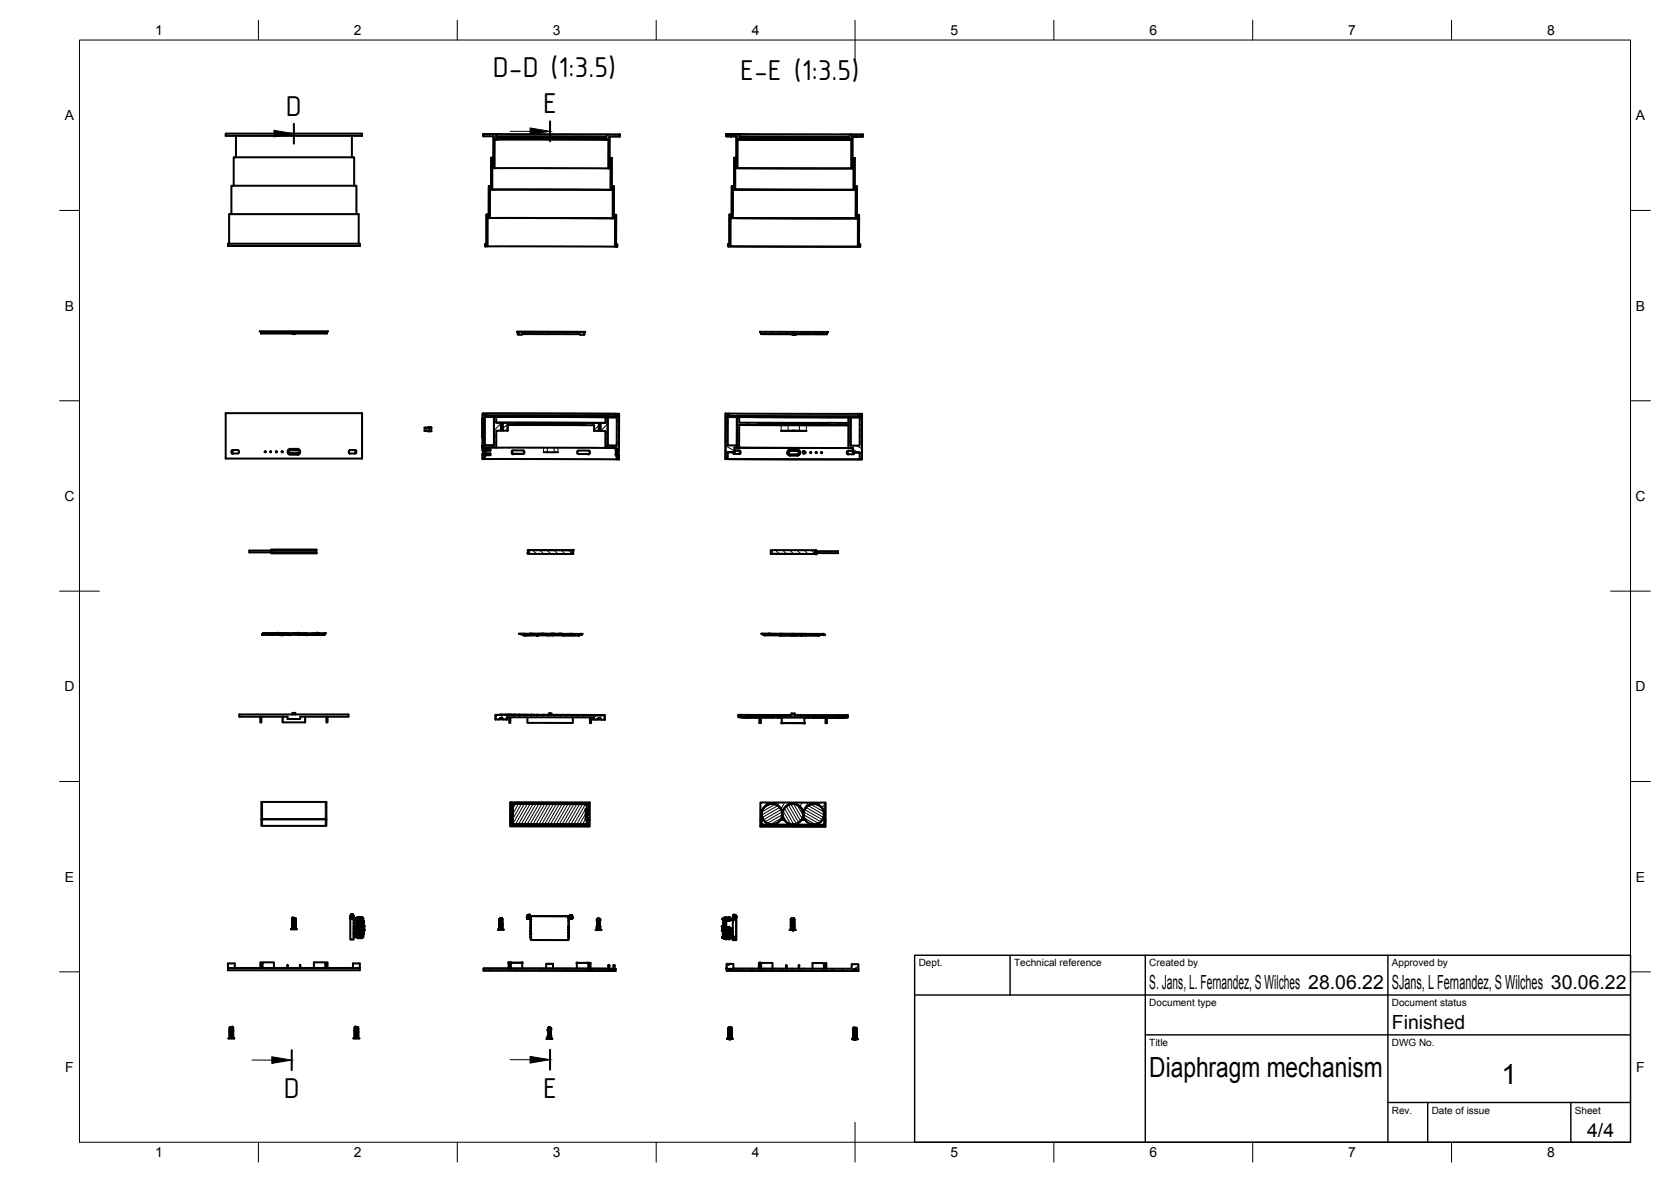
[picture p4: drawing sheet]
<svg xmlns="http://www.w3.org/2000/svg" width="420mm" height="297mm" viewBox="0 0 420 297" stroke-linecap="round" stroke-linejoin="round" font-family="sans-serif">
<defs><g id="words">
<g font-size="7.8">
<text x="124" y="19.4">D-D (1:3.5)</text>
<text x="186.1" y="20.1">E-E (1:3.5)</text>
<text x="71.9" y="29.1">D</text>
<text x="136.5" y="28.5">E</text>
<text x="71.3" y="275.9">D</text>
<text x="136.5" y="275.8">E</text>
</g>
<g font-size="7">
<text x="289" y="270.6">Diaphragm mechanism</text>
<text x="377.5" y="272.3">1</text>
</g>
<g font-size="4.9">
<text x="289" y="248.5">S. Jans, L. Fernandez, S Wilches 28.06.22</text>
<text x="350" y="248.5">SJans, L Fernandez, S Wilches 30.06.22</text>
<text x="350" y="258.6">Finished</text>
<text x="399.1" y="285.7">4/4</text>
</g>
<g font-size="3.5">
<text x="39" y="8.8">1</text>
<text x="89" y="8.8">2</text>
<text x="139" y="8.8">3</text>
<text x="189" y="8.8">4</text>
<text x="239" y="8.8">5</text>
<text x="289" y="8.8">6</text>
<text x="339" y="8.8">7</text>
<text x="389" y="8.8">8</text>
<text x="16.3" y="30.2">A</text>
<text x="411.3" y="30.2">A</text>
<text x="16.3" y="78">B</text>
<text x="411.3" y="78">B</text>
<text x="16.2" y="125.9">C</text>
<text x="411.2" y="125.9">C</text>
<text x="16.2" y="173.7">D</text>
<text x="411.2" y="173.7">D</text>
<text x="16.3" y="221.6">E</text>
<text x="411.3" y="221.6">E</text>
<text x="16.4" y="269.4">F</text>
<text x="411.4" y="269.4">F</text>
<text x="39" y="290.8">1</text>
<text x="89" y="290.8">2</text>
<text x="139" y="290.8">3</text>
<text x="189" y="290.8">4</text>
<text x="239" y="290.8">5</text>
<text x="289" y="290.8">6</text>
<text x="339" y="290.8">7</text>
<text x="389" y="290.8">8</text>
</g>
<g font-size="2.5">
<text x="231" y="242.9">Dept.</text>
<text x="255" y="242.9">Technical reference</text>
<text x="289" y="242.9">Created by</text>
<text x="350" y="242.9">Approved by</text>
<text x="289" y="252.8">Document type</text>
<text x="350" y="252.8">Document status</text>
<text x="289" y="262.9">Title</text>
<text x="350" y="262.9">DWG No.</text>
<text x="350" y="279.9">Rev.</text>
<text x="360" y="279.9">Date of issue</text>
<text x="396" y="279.9">Sheet</text>
</g>
</g></defs>
<!-- layer: Visible -->
<g fill="none" stroke="#000" stroke-width=".51">
<path d="M56.7 33.6h34.3v.5h-34.3zM59.3 34.1v5.4M88.5 34.1v5.4M121.5 33.7l31.5 .1M121.5 33.7v.6h2.6v7.7l-.3-.3v.6h.6v-7.2h.5l-.2-.3 .2-.2v-.3M121.5 33.7v.6M123.5 39.7h.6v.5l-.3-.3v.6v7.2l-.6-.1v-.5l.3 .3zM123.5 39.7v7.1M124.1 34.3v5.4M124.1 39.6h.1M124.1 39.6h-.6M124.4 33.7l.5 .6"/>
<path d="M124.7 34.8l28 .1M124.9 35.1l27.5 .1M124.9 34.3h27.5M124.9 34.5l27.5 .1M152.4 34.3l.6-.5h2.8v.5h-2.6v7.7l.3-.2v.5h-.5v-7.1h-.6l.3-.3zM153.2 39.7h.6M153.2 39.7h.6v7.7l.3-.3v.6h-.6v-7.7l-.3 .3zM153.2 34.3v5.4M153.2 39.7h.1M153.8 39.7v7.1M155.8 33.8v.5M182.6 33.7h2.9l.5 .6v.3l-.2 .2 .2 .3h-.5l-.1 7.2-.5-.1v-.5l.3 .3v-7.7h-2.6z"/>
<path d="M182.6 33.7v.5l2.6 .1M182.6 33.7h.1M183.6 34.3h.4zM184.6 39.7h.6v.5l-.3-.3v.6v7.2l-.6-.1v-.5l.3 .3zM184.6 39.7v7.1M184.6 39.6h.1M184.9 39.9l.3 .3M185.2 34.3v5.4M185.2 34.3h.1M185.5 35.1l28.6 .1M185.5 33.7h28.6M185.8 34.8l28 .1"/>
<path d="M186 34.5l27.5 .1M186 35.1l27.5 .1M186 34.3h27.5M213.5 34.3l.6-.5h2.8v.5h-2.6v7.7l.3-.2v.5h-.6v-7.1h-.5l.3-.3-.3-.3zM214.3 39.7h.6v7.7l.3-.3-.1 .6h-.5v-7.7l-.3 .3zM214.3 34.3h.1M214.3 34.3v5.4M214.9 39.7h.1M214.9 39.7v7.1M215.1 34.3h.4zM216.9 33.8h.1M216.9 34.3h-2.6"/>
<path d="M216.9 33.8v.5M58.2 53.8v-7.1h31.4v7.1M58.8 46.7v-7.2h30.2v7.2M122.3 53.9h.6v.6l-.3-.3v7.7h-.6v-.6l.3 .3zM122.6 54.8h.1M122.6 54.8l32 .1M122.7 54.8h.1M122.9 53.9h-.6v7.7M122.9 46.8h.6v.6l-.3-.3v7.7h-.6v-.6l.3 .3zM122.9 46.8v7.1M122.9 53.9h.1M123.2 54.8l30.9 .1"/>
<path d="M123.2 47.7h30.9M123.2 47.6h.1M123.5 46.8h-.6M123.5 46.8h.1M123.8 47.6l29.7 .1M123.8 40.5h.3M123.8 40.5h.1M124.1 40.2v1.8M124.1 40.5h-.3M124.1 41.7h-.3M124.1 42h.1M124.4 42.3h28.6"/>
<path d="M153.2 40.6h.3M153.2 40.3v1.7M153.2 42h.1M153.3 40.5h.2M153.3 41.7l.2 .1M153.8 46.8h.6l-.1 7.8 .3-.3v.5h-.5v-7.7l-.3 .3zM153.8 46.9h.1M153.8 46.8l.6 .1M154.1 47.7h.1M154.3 54h.6v7.7l.3-.3v.6h-.6v-7.7l-.3 .3zM154.3 54h.1M154.3 54h.6v7.7"/>
<path d="M154.4 46.8l-.1 7.2M154.6 54.9h.1M154.6 54.8h.1M183.4 53.9h.6v.6l-.3-.3v7.7h-.6v-.6l.3 .3zM183.4 53.9v7.7M183.4 53.9h.1M183.7 54.8l32 .1-32-.1M184 46.8h.6v.6l-.3-.3v7.7h-.6v-.6l.3 .3zM184 46.8v7.1M184.3 54.8l30.9 .1M184.3 47.6h.1M184.3 47.6l30.9 .1z"/>
<path d="M184.9 42.2v.1M184.9 47.6l29.7 .1M184.9 40.5h.3M184.9 40.5h.1M184.9 42.3h29.7M184.9 41.7h.3M185.2 40.2v1.8M185.2 40.2h.1M185.4 42.3h28.6M214.3 40.3h.1M214.3 40.3v1.7M214.6 40.5l-.3 .1"/>
<path d="M214.6 40l-.3 .3M214.6 41.8h-.3M214.6 40.6h-.3M214.6 40.5h.1M214.9 46.8h.6l-.1 7.8 .3-.3v.5h-.6l.1-7.7-.3 .3zM215.2 47.7h.1M215.4 54h.6v7.7l.3-.3-.1 .6h-.5v-7.7l-.3 .3zM215.5 46.9h.1M215.5 46.8l-.1 7.2M215.7 54.8h.1M216 54h.1M216 54v7.7"/>
<path d="M57.3 61.8v-.6h33.2v.6M57.3 61.8h.1M57.3 61.8h33.1M57.6 61.2v-7.4h32.6v7.4M90.5 61.8h-.1M122 61.9h.1M122.1 61.9h.1M122.3 61.3h-.3v.6M122.3 61.6h.1M122.6 61.9l32 .1M154.9 61.7h.1M154.9 61.4h.3v.6"/>
<path d="M155.2 62h.1M183.1 61.9h.1M183.1 61.3v.6M183.1 61.3h.1M183.1 61.3h.3M183.1 61.9l33.2 .1M183.7 61.9l32 .1M216.3 61.4h-.3M216.3 61.4h.1M216.3 62h.1M216.3 61.4v.6M65.3 83.3h17.2a2.74 2.74 0 0 1-2.2 .2h-12.8a2.76 2.76 0 0 1-2.2-.2z"/>
<path d="M65.6 83.5v.3h7.9M73.5 83.8l.8 .2zM82.2 83.5v.3h-7.9M130 83.4h17.1l-.2 .3v.3l-.1 .1h-.9l-.1-.1h-14.5l-.1 .1h-.9l-.1-.1 .1-.3zM130.2 83.9h.1M130.3 83.9h.1M130.3 83.6h.1M130.3 84.1h.1M131.2 84.1h.1M131.3 84l-.1 .1M145.8 84l.1 .1M145.9 84.1h.1"/>
<path d="M146.8 84.1h.1M146.9 83.7h.1M146.9 84h.1M146.9 84l-.1 .1M147.1 83.4l-.2 .3v.3M147.1 83.4h-17.1l.3 .3v.4M191.1 83.4h17.1l-.3 .3v.3h-16.6v-.3zM191.1 83.4l.2 .3v.3M191.1 83.4h.1M191.4 83.9l7.9 .1M191.4 83.6h.1M199.3 84v.1"/>
<path d="M199.3 84.1h.1M199.3 84.1h.7M199.3 84h.7M200 84v.1zM207.9 83.7h.1M208.2 83.4l-.3 .6h-7.9M208.2 83.4h.1M56.7 103.8h34.3v11.4h-34.3zM58.3 113.2l1.6-.1 .2 .6-.2 .3h-1.6l-.1-.3zM58.6 113.1l-.2 .4 .2 .5M66.8 113.5v.1M68.1 113.4v.2"/>
<path d="M69.5 113.4v.3M71 113.4v.3M72.4 113.1l.5-.3h2.1l.4 .4 .1 .6-.5 .5h-2.1l-.5-.4zM72.6 113.4v.2M72.6 113.4l.4-.3h1.8l.4 .3M72.7 113.2h2.4M72.7 113.9h2.4M75.2 113.6l-.4 .4h-1.8l-.4-.4M75.2 113.4v.2M87.8 113.2l1.7-.1 .1 .6-.1 .3h-1.6l-.2-.4zM89.2 113.1l.2 .3-.2 .6M106.8 107.5l1.1-.1v1l-1.1-.1z"/>
<path d="M106.8 108.3l.8 .1M106.8 107.5h.8M106.8 107.5h.1M106.8 108.3h.1M107.6 108.4h.1M107.6 107.5h.1M108.2 107.4h.3v1M108.2 107.4l-.6 .1M108.5 107.4h-.6M108.5 108.4h-.6M121.3 108.5v.4M121.3 108.5v.1"/>
<path d="M121.3 108.5h.1M121.3 108.3v.2M121.3 106.7v.3M121.3 106.6v.1M121.3 106.5v.2M121.3 109.5h.1M121.3 106.2v.3M121.3 108.3h.1M121.3 108v.3M121.3 106.1v.2M121.3 105.6h.1M121.3 105.3v.1"/>
<path d="M121.3 108.9v.8M121.3 105.6v.5M121.3 109.7v2.8M121.3 107v.5M121.3 105.4h.1M121.3 105.2h.1M121.3 108h.1M121.3 107h.1M121.3 106.1h.1M121.3 107.5h.1M121.3 115.4h.1M121.3 114.1h.9l.1-.1v.4h-.4v1h-.6z"/>
<path d="M121.3 112.5h.1M121.3 113.2h.1M121.3 103.9h.9v.6l-.3-.3v7.7h2.3v-7.1h.6v1.4h5.1l.3 .3v.3h-2.6v1.4h-1.2v-1.7h-.4v1.7h-1.2v4.3h-2.9v.4h.4v.4l-.1-.1h-.9zM121.3 106.2v.1M121.3 112.5v.7M121.3 112.1v.4M121.3 112.1h.1M121.3 103.9v1.7M121.3 107.5v.5M121.3 106.7v1.7M121.3 108.9v.1M121.3 109.6v.1"/>
<path d="M121.4 103.9l34.3 .1M121.4 113.2l-.1 2.2M121.4 112.2v.3M121.9 115.4h33.2M121.9 104.2l.3 .3M121.9 104.8h2.3zM121.9 104.8h33.2M122 113.2v.9M122 114.1h-.1M122 113.2h-.1M122.2 113.2v.1M122.2 114.1h-.3"/>
<path d="M122.2 114.1h.1M122.2 113.3h.1M122.2 104.5h.1M122.2 103.9l32.6 .1M122.2 104.5l32.6 .1M122.9 112.9h.4v.4h-1M122.9 112.9h-1M123.2 114h.1M123.2 114h-1v.1M123.3 114v.4h-1M123.3 114h-1M123.3 112.9h-1"/>
<path d="M124.2 111.9h.1M124.2 104.8v7.1M124.2 111.9h-2.3M124.2 104.8h28.6M124.8 106.2l27.4 .1M124.8 112.5l27.4 .1M124.8 104.8h27.5M126 108.2h.5M127.6 106.8v1.4M127.7 108.2h-.1M129 114.1l-.3-.3v-.4l.8-.2h2.1l.2 .6-.3 .3M129 114.1h2.4"/>
<path d="M129 114.1h2.5M129.9 106.2l17.2 .1M130.2 106.5h16.6M130.2 106.8h16.6M136.7 113.6h3.6M145.5 113.2l-.4 .4 .3 .5h2.6h-2.4M145.5 113.2h2.5M146.8 106.6l.3-.3h5.1v-1.4h.6v7.1h2.3v-7.7l-.3 .3v-.6h.9l-.1 9h-.2v.3h-.5l.2-.7h-2.9v-4.3h-1.2v-1.7h-.4v1.7h-1.2v-1.4h-2.6zM148 113.2l.3 .4v.3l-.3 .2M149.4 106.9v1.4M149.4 108.3h.1M150.6 108.3h.5"/>
<path d="M152.8 112h2.3M152.8 112h.1M152.8 104.9h2.3M152.8 104.9v7.1M154.8 104.6h.1M154.9 114.2h.4v.3h.3v1h-.5v-1h-.2zM154.9 113.3v.9M154.9 113h.1M155.1 113h.1M155.1 104.3l-.3 .3M155.4 113.3l-.1 .9M155.6 114.4h.1"/>
<path d="M155.6 115.4h.1M155.6 114.5v1M155.7 104l-.1 10.5M182.4 103.9h.9v.6l-.3-.3v7.7h2.3v-7.1h.6v1.4h5.1l.3 .3v.3h-5.4l-.1 5.7h-1.1v1.2h-1.7v1.7h-.6zM182.4 103.9v11.5h20.6h13.7v-11.4M182.5 103.9h.1M183 115.4h33.2M183 104.2l.3 .3M183 104.8h2.3M183 104.8h2.3zM183.3 104.5l32.6 .1M183.3 103.9l32.6 .1"/>
<path d="M185.3 104.8v7.1M185.3 104.8h.1M185.8 113.2l.2 .4-.2 .5M185.8 113.2h-1.1h1.3M185.9 112.5l27.4 .1M185.9 106.8l12.3 .1M186 113.2l.2 .3-.2 .6h-1.5l-.1-.4M191 106.2l17.2 .1M191.3 106.8h16.6M191.3 106.5h16.6M196.4 108.3h1.8M196.4 108.3h6.4"/>
<path d="M198 113.6v.2a.61 .61 0 0 0 .6 .7M198 113.8a.65 .65 0 0 0 .7 .7M198.2 106.8l4.6 .1M198.2 108.3h2.8M198.3 113.6v.2M198.3 113.8l.4 .4h1.8M198.3 113.8h.1M198.6 114.4h1.9M199.3 108.3h.6zM200.5 113h-1.8a.65 .65 0 0 0-.7 .6M200.5 113.3h-1.8l-.4 .3M200.5 113.3l.4 .3"/>
<path d="M200.5 113a.68 .68 0 0 1 .6 .8M200.9 113.6l-.1 .4-.3 .2M201 108.3h1.8M201.1 113.8l-.1 .5-.4 .2h-2M201.1 113.8a.65 .65 0 0 1-.6 .7M202 113.4v.6M202 113.4h.3M202 114h.3M202.5 113.6v.3M203.9 113.6v.2M205.3 113.6v.2M206.7 113.7v.1"/>
<path d="M208.2 106.3h5.1v-1.4h.6v7.1h2.3v-7.7l-.3 .3v-.6h.8v11.4h-.5v-1.7h-1.7v-1.1h-1.2v-5.7l-5.4-.1zM213.1 113.3l-.2 .3 .2 .6h1.5l.2-.5M213.2 113.3h1.3h-1.1M213.3 106.9h-10.5M213.3 104.8h-27.4l27.4 .1M213.4 113.3l-.3 .4 .3 .5M213.9 104.9v7.1M213.9 104.8h.1M214.4 112.6v1.1M214.5 113.7h1.7M214.5 112.6l-29.8-.1v1.1h-1.7M214.5 112.6h.1"/>
<path d="M216.2 104.8l-2.3 .1M216.2 104.3l-.3 .3M216.2 104.9h-2.3M216.2 104.8h-2.3M216.8 104h.1M68.2 138.4v-.3h11.4v.3h-16.9v.4h5.7v-.4M68.2 138.8h11.4v.3h-11.4zM79.4 138.4v.4M132.7 138.2l11.4 .1v.2h-.2v.5h.2v.2h-11.4v-.3h.2v-.4h-.2zM132.7 138.9h.2M132.7 138.2h.1M132.7 138.2l11.4 .1"/>
<path d="M143.9 139h.2M193.8 138.2l11.4 .1v.2h-.2v.5h.2v.2h-11.4v-.3h.2v-.4h-.2zM193.8 138.5h.1M193.8 139.2h.1M193.8 138.5h.2M205 139v-.5h5.7v.5h-5.5M205.2 139v.2h-11.4M205.2 138.3v.2M205.2 139h.1M65.9 159.5h1.5M66.3 159.1l3 .1M66.4 159.1l-.4 .2-.1 .2"/>
<path d="M66.4 159.1l2.7 .1M66.4 159.1l-.4 .1-.1 .3M66.4 159.1h.1M66.5 159.1l2.8 .1M67.3 159.5l2.6-.4zM68.2 159.5h.1M68.2 159.5h.8M69.8 159.1l2.7 .1M69.9 159.1l2.6 .1-1.4 .3h-3.7M70 159.1h4.9M70.3 159.5h6.9M71.8 159.5l3.5-.4z"/>
<path d="M72.9 159.5h-1M72.9 159.5h.1M74.7 159.1l-2.5 .4M74.7 159.2l-1.8 .3M75.1 159.1h-.4M75.2 159.1l2 .1M75.4 159.1h.2M77.2 159.5h1.2M78.4 159.5h.1M79.9 159.1l-2.7 .4M79.9 159.1h.1M79.9 159.1l-3.3 .1-1.6 .3h2.3"/>
<path d="M79.9 159.1h.4M80 159.1l-2.7 .4h-2.3M81.2 159.5h.4h-4.4M81.4 159.4l.2 .1M81.9 159.1l-.7 .4M81.9 159.1l-.2 .1a2.36 2.36 0 0 1-2 .3h-2.3h3.8M81.9 159.1h-1.9M130.5 159.3l1.3 .4M130.5 159.3h4.6M131.7 159.7l3.4-.1 .1-.3 11.2 .1-4.7 .1-.1 .2h-.1v-.4h-2.2l-.3 .1v.3h-.4v-.4h-.4v.4h-.5v-.3l-.2-.1h-2.2v.4zM133.2 159.3h2M133.6 159.3h-.4h1.9"/>
<path d="M135.1 159.3h6.4l.1 .4M135.1 159.3v.3M135.1 159.6l-3.1 .1M135.1 159.7h.1M136.1 159.3h.6zM137.3 159.3l.3 .1v.3M137.7 159.7h.1M137.7 159.7h-2.4M138.2 159.7h.4M138.4 159.3h.5M138.8 159.3h.6zM139.1 159.7h2.4"/>
<path d="M139.1 159.7h.1M139.5 159.3l-.4 .1v.3M140.5 159.3h.6zM141.6 159.3h2.5M141.6 159.3l4.8 .1M141.6 159.7h4zM141.7 159.7h.1M144.9 159.4l.7 .3M191.5 159.3h4.5M192.2 159.7h.1M192.2 159.7h4M193.4 159.3h2.9"/>
<path d="M195.3 159.3h7.3l.1 .2 4.8 .1-4.5-.1-.5 .2v-.4h-1.9l-.4 .1v.3h-.4v-.4h-.7v.4h-.4l-.1-.4h-2.2v.4h-.2v-.4zM195.3 159.3h-3.8l.7 .4M195.9 159.7h1.7M196.2 159.3v.4M196.2 159.7h6.5M196.4 159.7h6.1M198.4 159.3l.3 .1v.3h.4h1.1v-.3l.4-.1M199.1 159.7h.7M199.1 159.3h.7M201.2 159.7h.2M201.4 159.7h.1M202.6 159.3h.1"/>
<path d="M202.7 159.3h1.2M202.7 159.7h3.3zM202.7 159.3v.4M205.5 159.6l.5 .1M207 159.3l.5 .3M207 159.3h-4.3M207 159.3h.1M60.2 179.5h27.4v.6h-12.1v.6h-3.2v-.6h-12.1zM73.5 179.5v-.3h.8v.3M124.6 179.7h13.6v-.4h.3v.4h13.5v1.2h-.7l-.6-.4-.7 .4h-.8v-.6h-.6v1.4h-.3v-1.4l-20-.1v1.5h-.3v-1.5h-.6v.6h-.7l-.6-.4-.7 .4h-.8zM125.8 179.7h.6zM125.8 179.6l1.8 .1h-.2"/>
<path d="M125.8 179.6h.1M126.5 179.6h-.2M127.3 179.6h-.2M128.2 179.6h-.3M128.7 179.6h-.1M129.4 179.6h-.2M129.6 179.6h-.2M130.6 179.6h-.2M130.7 179.6h-.2M131.5 179.6h.2h-5.4M132.1 179.6h-.3h1.1h-.2M133.6 179.6h-.3h.9h-.2"/>
<path d="M135.2 179.6h-.3l.7 .1-.4-.1M136.8 179.7h.2l-.5-.1 .2 .1M138 179.3v.4M138.2 179.3h-.2h.7h-.2M138.2 179.7l-13.6-.1v1.2M138.7 179.6l13.4 .1v1.2M138.7 179.3v.4M138.7 179.7h-.2M139.7 179.7h.4h-.5M141.5 179.7h.3h-.7h.2M143.1 179.7h.3h-.9h.2M143.7 179.7h1.1"/>
<path d="M143.8 179.7h.2M144.6 179.7h.2M145 179.7h5.9M145 179.7h.2M146 179.7h.2M146.1 179.7h.2M147.1 179.7h.2M147.3 179.7h.2M148.1 179.7h-.2h1.7M148.4 179.7h.2M148.7 179.7h.1M149.2 179.7h.1"/>
<path d="M150.2 179.7h.2M150.3 179.7h.6zM150.8 179.7h.1M185.7 179.6h.4v.6h-.4zM185.7 179.6v.6l5.3 .1M185.7 179.6h.1M186.1 179.6l1.9 .1M188.1 179.7h-.1M188.1 179.7h11v-.4h.7v.4h10.9v.6h-2.8v1.4h-.3v-1.4l-16.4-.1v1.5h-.3v-1.5h-2.8zM199.1 179.3v.4M199.1 179.3h.1M199.8 179.3v.4"/>
<path d="M199.8 179.3h.1M210.7 179.7h.2M212.7 179.7h.4v.6h-.4zM212.7 179.7h-1.8M213.1 179.7h.1M213.1 179.7v.6M65.4 180.1v1.4h.3v-1.4M71 180.1v1.4h5.8v-1.4M82.1 180.1v1.4h.3v-1.4M124.6 180.8h.1M125.4 180.8h1.3M127.5 180.2l-.1 .6"/>
<path d="M132.6 180.3v1.4h11.4v-1.4M149.2 180.8h.1M149.2 180.3v.6M150 180.8h1.3M152.1 180.9h.1M186.1 180.2h1.9M186.4 180.2h.1M186.4 180.2h3.1M186.7 180.2h.1M187.2 180.2h.1M187.9 180.2h.2M188.1 180.2h.1"/>
<path d="M188.3 180.2h.1M188.7 180.2h.1M189.4 180.2h.1M189.8 180.2l.2 .1M190.1 180.3l-1.4-.1 2.2 .1M190.1 180.2l.2 .1M190.4 180.2h.3zM190.9 181.7h.1M191 180.3h.1M191.2 180.3v1.4h-.2M191.2 180.3h5.4M192.1 180.2l.2 .1"/>
<path d="M192.3 180.2l.3 .1M193.3 180.2h.2l-2.3 .1M194.5 180.2h.3l-1 .1h.2M195.9 180.3h.2h-.8h.3M196.6 180.3h5.7v1.4h-5.7zM196.6 181.7h5.5M202.3 181.7h-.2M202.3 180.3h5.3M203 180.3h-.3h.8M203.5 180.3h-.3M204.1 180.3h1h-1M205.6 180.3h-.3h2.3"/>
<path d="M206.5 180.3h-.2M206.8 180.3h-.2M207.6 180.3h.1M207.9 180.3h.1M207.9 180.3v1.4h-.3M208.7 180.3h-.1M209.1 180.3h-.2M210.1 180.3h-.7M210.1 180.3h2.1M210.1 180.3h-.2M210.5 180.3h.1M210.6 180.3h.2z"/>
<path d="M210.7 180.3h.2M211.7 180.3h-.8M212.5 180.3h.1zM212.7 180.3h-4.8M213.1 180.3h-5.2M65.7 205.9h16.4v1.6h-16.4zM65.7 201.5h16.4v4.4h-16.4zM128.3 201.7h20v4.4l-.6-.5-.1-.4v-.4h.4v-.3l-.4-.1 .1-.8h.3v-1.6h-19.4v1.5l.2 .1 .2 .8h-.5v.3l.4 .1 .1 .3-.2 .5-.5 .4zM128.3 201.7h.1M128.3 201.7h19.7M128.5 205.8v1.4l19.5 .1v-1.5l.3 .3v1.6h-20v-1.7zM128.5 205.8l-.1 .2z"/>
<path d="M128.5 205.7l.4 .1M128.5 207.2h19.5M128.5 206h.4M128.6 203.4l.2 .3M128.8 205.6l-.1 .1M128.8 205.5v.1M128.8 205.3h.1M128.9 203.9h.1M128.9 205.3v.7M128.9 203.2v.7M128.9 206.8v.1M128.9 203.8l-.1 .1"/>
<path d="M129 206.9l.3 .2M129 205.2l-.1 .1M129.1 202.1h18.2l.2 .2v1l-.2 .1 .2 .5v1.5l-.2 .5h.2v1.1l-.2 .2-18.1-.1-.3-.2zM129.2 202h18.1l.2 .4M129.3 202l-.3 .3M147.3 203.5l.2 .4v1.4l-.2 .5zM147.3 203.4l.2 .5M147.5 203.3v.6M147.5 205.4v.5M147.5 205.3v.1M147.5 203.9v.1M147.5 206.9l-.3 .3h-18"/>
<path d="M147.5 205.4l-.2 .5M147.5 205.8h.5M147.5 206h.5M147.5 203.9h.2M147.6 205.2v.1M147.6 204.4v.5M147.6 205.3h.1M147.7 203.9l-.1 .2M147.7 205.6l.3 .2M148 205.8l.1 .3zM148 203.5l-.3 .2M148 201.7h.3"/>
<path d="M148.3 201.7h.1M191.2 207.7h16.3M191.2 206l.3-.2v1.4h15.7l.1-1.4 .2 .2v1.7h-16.3zM191.2 207.7h.1M191.2 201.7h16.3v4.3l-.3-.2a2.99 2.99 0 0 0-2.2-3.8 3.4 3.4 0 0 0-3 1.9 2.77 2.77 0 0 0-2.7-1.9 2.77 2.77 0 0 0-2.6 1.9 2.69 2.69 0 0 0-2.9-1.9 2.69 2.69 0 0 0-2.3 2.6v1.2l-.3 .2zM191.4 205.8l.1 .2h-.2zM191.5 205.8h.3h-.3v1.4M191.5 205.8v.2M191.5 206h.5M191.5 204.6a2.58 2.58 0 0 0 2.6 2.6 2.58 2.58 0 0 0 2.6-2.6M196.2 206h1M196.4 205.8h.7"/>
<path d="M196.7 204.6h.1M196.8 204.6a2.57 2.57 0 0 0 2.6 2.6 2.57 2.57 0 0 0 2.5-2.6M201.5 206.1h1M201.6 205.8h.7M201.9 204.6h.1M202 204.6l.1 .2a2.57 2.57 0 0 0 2.6 2.4 2.57 2.57 0 0 0 2.5-2.6M206.8 206.1h.4M206.9 205.9h.3M207.2 205.8l.2 .2zM207.3 204.6a2.69 2.69 0 0 0-2.4-2.6 2.69 2.69 0 0 0-2.9 1.9 2.78 2.78 0 0 0-2.6-1.9 2.78 2.78 0 0 0-2.7 1.9 2.69 2.69 0 0 0-2.9-1.9 2.69 2.69 0 0 0-2.3 2.6v1.2M207.5 206v1.7M207.5 201.7v4.4"/>
<path d="M207.5 206v.1M73.2 233.5h1.4M73.5 231.9l.8-.1-.8 .1M73.5 231.8l.8-.1zM73.5 231.7l.8-.1zM73.5 231.5h.8zM73.5 230.9l.8-.1zM73.5 230.9h.1M73.5 231h.1M73.5 231.1h.1M73.5 231.3h.1M73.5 231.4h.1"/>
<path d="M73.5 231.8h.1M73.5 231.9h.1M73.5 232v.1M73.5 232.2h.1M73.5 232.3h.1M73.5 232.4h.1M73.5 232.5v.1M73.5 232.7h.1M73.5 232.8h.1M73.5 232.9h.1M73.5 233.1h.1M73.5 232.9l.1 .1"/>
<path d="M73.5 232.8l.1 .1M73.5 232.6h.1M73.5 232.4l.1 .1M73.5 232.3l.1 .1M73.5 232.1h.1M73.5 231.9l.1 .1M73.5 231.7h.1M73.5 231.5l.1 .1M73.5 231.4l.1 .1M73.5 231.1l.1 .1M73.5 231l.1 .1M73.6 230.8l.6-.1z"/>
<path d="M73.6 233.1l-.4 .4M73.6 230.8h.1M73.6 231.4h.6zM73.6 231.6l.6-.1zM73.6 231.7h.6zM73.6 232l.6-.1zM73.6 230.9v.1M73.6 231.1h.1M73.6 231.2h.1M73.6 231.3h.1M73.6 232h.1M73.6 232.1h.1"/>
<path d="M73.6 232.2h.1M73.6 232.4h.1M73.6 232.5h.1M73.6 232.6h.1M73.6 232.7v.1M73.6 232.9h.1M73.6 231.2l-.1 .1M73.6 231.7l-.1 .1M73.6 232h-.1M73.6 232.8h-.1M73.6 233l-.1 .1M73.6 232.9h-.1"/>
<path d="M73.6 232.6l-.1 .1M73.6 232.5h-.1M73.6 232.4h-.1M73.6 232.2l-.1 .1M73.6 232.1l-.1 .1M73.6 231.8l-.1 .1M73.6 231.6l-.1 .1M73.6 231.5h-.1M73.6 231.3l-.1 .1M73.6 231.1h-.1M73.6 231h-.1M73.6 230.8l-.1 .1"/>
<path d="M73.6 231.3h.6zM73.6 231.8h.6zM74.2 230.7l-.6 .1M74.2 230.8h-.6M74.2 230.9h-.6M74.2 230.9l-.6 .1M74.2 231l-.6 .1M74.2 231.1l-.6 .1M74.2 232l-.6 .1M74.2 232.1h-.6M74.2 232.2h-.6M74.2 232.3l-.6 .1"/>
<path d="M74.2 232.4l-.6 .1M74.2 232.5l-.6 .1M74.2 232.6h-.6M74.2 232.7h-.6M74.2 232.7l-.6 .1M74.2 232.8l-.6 .1M74.2 232.9l-.6 .1 .6-.1M74.2 230.7v.1M74.2 230.9h.1M74.2 231h.1M74.2 231.1h.1M74.2 231.3h.1"/>
<path d="M74.2 232v.1M74.2 232.2h.1M74.2 232.3h.1M74.2 232.4h.1M74.2 232.5v.1M74.2 232.7h.1M74.2 232.8h.1M74.2 232.9h.1M74.2 232.6h.1M74.2 231.9l.1 .1M74.2 230.8v.1M74.2 231l.1 .1"/>
<path d="M74.2 231.1l.1 .1M74.2 232.1h.1M74.2 232.3l.1 .1M74.2 232.4l.1 .1M74.2 232.8l.1 .1M74.2 232.9l.1 .1M74.2 233.1h-.6M74.2 233.1l.4 .4M74.2 230.7h.1M74.3 233l-.8 .1M74.3 232.9h-.8M74.3 232.8h-.8"/>
<path d="M74.3 232.7l-.8 .1M74.3 232.6l-.8 .1M74.3 232.5l-.8 .1M74.3 232.5h-.8M74.3 232.4h-.8M74.3 232.2l-.8 .1M74.3 232.1l-.8 .1M74.3 232l-.8 .1M74.3 232h-.8M74.3 231.3l-.8 .1M74.3 231.2l-.8 .1M74.3 231.1h-.8"/>
<path d="M74.3 231h-.8M74.3 230.9l-.8 .1M74.3 230.9v.1M74.3 231.1h.1M74.3 231.2h.1M74.3 231.3h.1M74.3 231.4v.1M74.3 231.6h.1M74.3 232h.1M74.3 232.1h.1M74.3 232.2h.1M74.3 232.4h.1"/>
<path d="M74.3 232.5h.1M74.3 232.6h.1M74.3 232.7v.1M74.3 232.9h.1M74.3 233h.1M74.3 231h-.1M74.3 231.1h-.1M74.3 231.2l-.1 .1M74.3 231.3v.1M74.3 231.5v.1M74.3 231.6v.1M74.3 231.7v.1"/>
<path d="M74.3 231.9h-.1M74.3 232h-.1M74.3 232.1l-.1 .1M74.3 232.2l-.1 .1M74.3 232.4h-.1M74.3 232.5h-.1M74.3 232.6l-.1 .1M74.3 232.8h-.1M74.3 232.9h-.1M74.3 233l-.1 .1M88.1 230.1h.8v.3h-.8zM88.1 230.4v5.7h.8v-5.7"/>
<path d="M88.1 230.8h.8M88.2 230.4h.1M88.1 230.4v.4v-.4M88.1 230.4h.1M88.1 230.4v.4M88.1 230.8h.1M88.2 230.8h.6M88.2 230.4v.4M88.2 230.4l.1 .4M88.3 230.4h.1M88.3 230.8v-.4v.4M88.3 230.4v.4"/>
<path d="M88.3 229.9v.1M88.3 230h.1M88.3 230.1h.1M88.3 229.9h.3h-.3M88.3 229.9h.1M88.3 230v.1M88.4 230.4v.4M88.4 230.4l.1 .4M88.4 230.4h.2M88.4 230.8v-.4v.4M88.5 230.4v.4M88.5 229.9h-.2"/>
<path d="M88.6 230.4l-.1 .4M88.6 230.4h.1M88.6 230.8v-.4v.4M88.6 229.8l-.3 .1M88.6 230.4v.4M88.6 229.9l-.3 .1M88.6 230h-.3M88.6 230.1h-.2M88.6 230.1h-.1M88.6 229.8l.1 .1M88.6 229.9l.1 .1M88.6 230h.1"/>
<path d="M88.6 230.1h.1M88.7 229.9h-.1M88.7 230h-.4M88.7 230l-.4 .1M88.7 230h-.1M88.7 230l-.1 .1M88.7 230.8v-.4v.4M88.7 230.4h.1M88.8 230.4v.4M88.8 230.4h.1M88.8 230.4v.4v-.4M88.8 230.8h.1"/>
<path d="M88.9 230.4h.1M88.9 230.4v.4v-.4M88.9 230.8h.1M88.9 230.4v.4M88.9 231.2h1v.4h.7M88.9 231.4h1M88.9 234.8h1M88.9 234.1h1M88.9 235.3h1M88.9 235.5h1M88.9 230.7h1M88.9 230.9h1"/>
<path d="M88.9 234.6h1M88.9 233.9h1M88.9 234h1M88.9 232.8l1.7 .1M88.9 233.1h1M88.9 233.3h1M88.9 234.3h1M88.9 233.4h1M88.9 232.6h1M88.9 232.1h1M88.9 231.9h1M89.9 235.1h.7v.6h-.7z"/>
<path d="M89.9 235.7l.7 .1M89.9 230.5h.7v.6h-.7zM89.9 231.1l.7 .1M89.9 234.4h.7v.6h-.7zM89.9 235h.7h-1.7M89.9 233.7h.7v.5h-.7zM89.9 234.2l.7 .1-.7 .1M89.9 232.9h.7v.6h-.7zM89.9 233.5l.7 .1h-1.7M89.9 232.3l.7 .1-.7 .1M89.9 231.6l.7 .1h-.7M89.9 233.6v.1"/>
<path d="M89.9 235v.1M90.6 232.5h-.7v.4M90.6 231.7h-.7v.6h.7M90.6 230.4h.5v5.4h-.5zM90.6 230.4l-.7 .1M91.1 231.4v.3zM91.1 231.8v.4M91.1 231.8l.1 .1M91.1 231.1v.3M91.1 234.5l.1 .1M91.1 233.1h.1M91.1 231.1l.1 .1"/>
<path d="M91.1 231.8h.3M91.1 233v.5M91.1 234.5v.4M91.1 235v.2M91.1 232.2h.1M91.1 231.8h.1M91.1 234.5h.1M91.1 231.4h.1M91.1 234.4h.1M91.1 234.4l.1 .2M91.1 234.4v.1M91.1 231.4h.2"/>
<path d="M91.1 234.8v.1M91.1 234.1v.3M91.1 231.7v.1M91.1 234.1h.3v.4h-.3M91.1 234.1v.2M91.2 234.1h.1M91.2 231.4v.3h-.1M91.2 231.4h.1M91.2 234.6h.1M91.2 234.8h.1M91.2 234.8l-.1 .1M91.2 234.1v.3h-.1"/>
<path d="M91.2 232.2v-.3v.3M91.2 232.2h.1M91.2 234.9h.1M91.2 231.8v-.4v.4M91.2 231.5l.1 .2M91.2 231.9v.2M91.2 235.3h.2l-.2 .2M91.2 230.7h.2l-.2 .2M91.2 234.6h.2l-.2 .2M91.2 233.9l.2 .1M91.2 233.1l.2 .1-.2 .1M91.2 231.2h.2l-.2 .2"/>
<path d="M91.2 234.6h.2M91.2 235.3l-.1-.1v.4l.1-.1M91.2 230.7l-.1-.1v.4M91.2 230.9l-.1 .1M91.2 233.9l-.1-.1v.4M91.2 234l-.1 .1M91.2 233.3l-.1 .1M91.2 230.7v.2M91.2 231.2l.1 .6M91.2 233.1v.2M91.2 233.9v.1M91.2 235.3v.2"/>
<path d="M91.3 235.3h.1M91.3 230.7h.1M91.3 234.6h.1M91.3 233.8v.1M91.3 233.1h.1M91.3 231.2h.1M91.3 235.5h.1M91.3 230.9h.1M91.3 234.8h.1M91.3 234h.1M91.3 233.3h.1M91.3 231.4h.1"/>
<path d="M91.3 232.4h.1M91.3 232.3l-.2 .1h.3M91.3 231.5h.2v.5h-.1M91.3 234.5v.5M91.3 234.9h-.1M91.4 234.4h.1v.5h-.2M91.4 234l-.2 .1M91.4 232.4l.1 .2v1.3M91.4 234.9l-.3 .2M91.4 231.8v1.4M91.4 233.3v.6M91.4 234h-.2"/>
<path d="M91.4 233.9v.1M91.5 232.7h.1M91.5 233.9h-.1M91.6 232.8l-.1 .9M125.2 233.6h1.4M125.6 231.6l.7 .1M125.6 233.2h.3zM125.6 233l.3 .1zM125.6 232.9h.3zM125.6 232.8h.3M125.6 232.6l.3 .1M125.6 232.7h.3"/>
<path d="M125.6 232.4h.3M125.6 232.2l.3 .1M125.6 232.3h.3M125.6 232.1l.3 .1M125.6 232h.3M125.6 232l.3 .1M125.6 231.9h.3M125.6 231.7l.3 .1M125.6 231.8h.3M125.6 231.6l.3 .1M125.6 231.5h.3zM125.6 231.4h.3z"/>
<path d="M125.6 231.2l.3 .1zM125.6 231.1h.3M125.6 231h.3M125.6 232.4v.2M125.6 231h.1M125.6 231.1h.1M125.6 231.2v.1M125.6 231.4h.1M125.6 231.5h.1M125.6 231.6h.1M125.6 231.7v.1M125.6 231.9h.1"/>
<path d="M125.6 232h.1M125.6 232.1h.1M125.6 232.6v.1M125.6 232.8h.1M125.6 232.9h.1M125.6 233v.1M125.6 233.2h.1M125.6 231.1v.1M125.6 231.3h.1M125.6 231.6v.1M125.6 231.8h.1M125.6 232v.1"/>
<path d="M125.6 232.1v.1M125.6 232.3v.1M125.6 232.7h.1M125.6 232.9v.1M125.6 233.1h.1M125.6 233.2h.7M125.6 233.2l-.4 .5h1.4M125.6 230.9h.6M125.6 230.9h.1M125.6 232.9h.6M125.6 230.9l.3 .1M125.6 230.9h.3"/>
<path d="M125.6 231l.3 .1M125.6 231.2h.3M125.6 231.7h.3M125.6 231.8l.3 .1M125.6 231.9l.3 .1M125.6 232.7l.3 .1M125.6 232.8l.3 .1M125.6 231v.1M125.6 231.2h.1M125.6 231.5v.1M125.6 231.7h.1M125.6 231.9v.1"/>
<path d="M125.6 232.8v.1M125.6 233h.1M125.6 232.7v.1M125.6 231.3v.1M125.6 230.9v.1M125.6 231.4v.1M125.6 231.8v.1M125.6 233.1v.1M125.7 231.3h.2zM125.7 231.4l.2 .1zM125.7 231.5l.2 .1zM125.7 233h.2z"/>
<path d="M125.7 233.1h.2zM125.7 230.8l-.1 .1M125.7 230.8h.5zM125.9 230.8h.1M125.9 230.8l.3 .1M125.9 230.9l.3 .1M125.9 231h.3M125.9 231.1h.3M125.9 231.2h.3M125.9 231.2l.3 .1M125.9 231.3l.3 .1zM125.9 231.5h.3z"/>
<path d="M125.9 231.6h.3zM125.9 231.7h.3M125.9 231.7l.3 .1M125.9 231.8l.3 .1M125.9 231.9h.3M125.9 232h.3M125.9 232.1h.3M125.9 232.2l.3 .1M125.9 232.4h.3M125.9 232.5h.3M125.9 232.6h.3M125.9 232.7l.3 .1"/>
<path d="M125.9 232.8h.3M125.9 232.9h.3M125.9 233l.3 .1zM125.9 232.1h-.3h.3M125.9 232.2h-.3h.3M125.9 232.4l-.3-.1 .3 .1M125.9 232.5h-.3h.3M125.9 232.6h-.3h.3M125.9 233.2h.4zM125.9 233.1h.4zM125.9 232.9l.4 .1zM125.9 232.8l.4 .1"/>
<path d="M125.9 232.8h.4M125.9 232.7h.4M125.9 232.6h.4M125.9 232.5l.4 .1M125.9 232.4l.4 .1M125.9 232.3h.4h-.4M125.9 232.2h.4h-.4M125.9 232.1h.4M125.9 232l.4 .1M125.9 231.9l.4 .1M125.9 231.9h.4M125.9 231.8h.4"/>
<path d="M125.9 231.7h.4M125.9 231.5h.4zM125.9 231.4h.4zM125.9 231.3h.4zM125.9 231.1l.4 .1M125.9 231l.4 .1M125.9 231h.4M125.9 232.5h-.3l.3 .1M125.9 230.8l.4 .1M126.1 230.8h-.2M126.1 233.2h.1M126.1 230.8l.1 .1"/>
<path d="M126.1 233.2l-.2-.1 .3 .1M126.2 230.9h.1M126.2 230.8h.1M126.2 233.1l-.1 .1M126.2 233.2h.1M126.2 231h.1M126.2 231.1h.1M126.2 231.2v.1M126.2 231.4h.1M126.2 231.5h.1M126.2 231.6h.1M126.2 231.7v.1"/>
<path d="M126.2 231.9h.1M126.2 232h.1M126.2 232.6v.1M126.2 232.8h.1M126.2 232.9h.1M126.2 233v.1M126.2 232.3v.1M126.2 232.1v.2M126.2 232.6l.1 .1M126.2 233.1h.1M126.2 232.9l.1 .1M126.2 232.5l.1 .1"/>
<path d="M126.2 232.4l.1 .1M126.2 232l.1 .1M126.2 231.8h.1M126.2 231.6l.1 .1M126.2 231.3h.1M126.2 231.1l.1 .1M126.3 233.2l.3 .5M126.3 232h-.1M126.3 230.9h.1M126.3 231v.1M126.3 231.2h.1M126.3 231.3h.1"/>
<path d="M126.3 231.4h.1M126.3 231.5v.1M126.3 231.7h.1M126.3 231.8h.1M126.3 231.9v.1M126.3 232.1h.1M126.3 232.6h.1M126.3 232.7h.1M126.3 232.8v.1M126.3 233h.1M126.3 233.1h.1M126.3 233.2h.1"/>
<path d="M126.3 233.1l-.1 .1M126.3 233h-.1M126.3 232.9h-.1M126.3 232.7l-.1 .1M126.3 232.6h-.1M126.3 232.5h-.1M126.3 232.1h-.1M126.3 231.8l-.1 .1M126.3 231.7h-.1M126.3 231.6h-.1M126.3 231.4l-.1 .1M126.3 231.3l-.1 .1"/>
<path d="M126.3 231.2h-.1M126.3 231.1h-.1M126.3 230.9l-.1 .1M126.3 230.9h-.1M132.5 230.2v.3h.4M132.5 230.5v.4M132.6 230.9h.7M132.6 230.5v.4M132.6 230.9h.1M132.6 230.5v.4h.7M132.7 230.5v.4M132.7 230.1h.4l-.4 .1"/>
<path d="M132.7 230.2h-.2l11.4 .1-.2-.1M132.7 230h.1M132.7 230.1h.1M132.7 230.2h.1M132.8 230.5v.4M132.8 230h-.1M132.8 230.1h-.1M132.8 230.2h-.1M132.8 229.9h.3zM132.8 229.9l-.1 .1M132.9 230.5v.4M132.9 230.5h.6v5.7h9.4v-5.7h.6"/>
<path d="M132.9 230.5h.1M132.9 230.5h-.4M133 230.5h.1M133 230.5v.4M133 230.5h.3v.4M133.1 230.2h.1M133.1 229.9v.1M133.1 230h-.4M133.1 230h-.3M133.1 230l-.3 .1M133.1 230.1l-.3 .1M133.1 230.2h-.3"/>
<path d="M133.1 230.1v.1M133.1 230.5v.4M133.1 230v.2M133.1 230.2h-.2M133.1 230l-.4 .1M133.1 230.2h-.4M133.1 230h.1M133.1 230.1h.1M133.2 230.5v.4M133.3 230.9h.1M133.4 233.9l.1 2M133.4 234.6v.1"/>
<path d="M133.4 235.3l.1 .1M133.4 233.9h.1M133.4 231.8v.6M133.4 232.4v.9M133.4 233.3v.6M133.4 233.1l.1 .1M133.4 232.4l.1 .1M133.4 231.7l.1 .1M133.5 231.8h.1M133.5 233.9h.1M133.5 233.9l-.1 .1M133.5 233.2h.1"/>
<path d="M133.5 233.2l-.1 .1M133.5 232.5h.1M133.5 232.5l-.1 .1M133.5 231.8h-.1M133.5 230.6l-.1 1.2M133.5 231l-.1 .1M142.9 233h.1M142.9 233.7h.1M142.9 235.2h.1M142.9 234.4h.1M142.9 230.6l.1 .7M143 233.1v2.7"/>
<path d="M143 235.3h.1M143 235.1l-.1 .1M143 234.5h.1M143 234.4h-.1M143 233.8h.1M143 233.6l-.1 .1M143 233.1h.1M143 231.3h-.1M143 230.7h.1M143 231.3v1.8M143.1 230.9h.8zM143.2 230.6v.3v-.3"/>
<path d="M143.2 230.6v.3M143.3 230.5v.4M143.3 230.1h.1M143.3 230.2h.1M143.3 230.2v.1M143.3 230h.1M143.4 230h.1M143.4 230.1h.1M143.4 230.2h.1M143.4 230.5v.4M143.4 230h-.1M143.4 230l-.1 .1"/>
<path d="M143.4 230.1l-.1 .1M143.4 230.2h-.1M143.4 230h.3zM143.5 230.5h.1M143.5 230.5l-.4 .1M143.5 230.5v.4v-.3M143.6 230.5h.1M143.6 230.5v.4M143.6 230.5l.3 .1v.3M143.6 230h-.2M143.6 230.1h-.2M143.6 230.2h-.2"/>
<path d="M143.6 230.1h.1M143.6 230.2h.1M143.6 230.2v.1M143.6 230h.1M143.7 230h-.4M143.7 230h-.1M143.7 230.2h.1M143.7 230.5v.4M143.7 230.2l-.2 .1M143.7 230l-.4 .1M143.7 230.1l-.4 .1M143.7 230.2l-.4 .1"/>
<path d="M143.7 230.2h-.4M143.7 230l-.1 .1M143.7 230.1h.1M143.7 230.1l-.1 .1M143.7 230.2h-.1M143.8 230.6v.3M143.9 230.3l.1 .2h-.5M149.8 233.7h1.4M150.1 232.1h.4h-.3M150.1 232h.4h-.3M150.1 231.9l.4-.1-.3 .1M150.1 231.6h.1"/>
<path d="M150.1 231.7v.1M150.1 231.9h.1M150.1 232h.1M150.1 232.1h.1M150.1 232.2v.1M150.1 232.4h.1M150.1 232.5h.1M150.1 232.6h.1M150.1 233.3h.1M150.1 233.2h.1M150.1 233.1v.1M150.1 232.9v.1"/>
<path d="M150.1 232.8v.1M150.1 232.6l.1 .1M150.1 232.5l.1 .1M150.1 232.3h.1M150.2 231h.1M150.2 231.5h-.1M150.2 232.1v.1M150.2 232v.1M150.2 231.9h.1M150.2 231.8h.1M150.2 231.6v.1M150.2 231.5h.1"/>
<path d="M150.2 231.4h.1M150.2 231.2v.1M150.2 231.1v.1M150.2 230.9h.1M150.2 233.2v.1M150.2 231.5v.1M150.2 231.7h.1M150.2 231.9v.1M150.2 232.1h.1M150.2 232.2h.1M150.2 232.3h.1M150.2 232.4v.1"/>
<path d="M150.2 232.6h.1M150.2 232.7h.1M150.2 232.3l-.1 .1M150.2 232.7l-.1 .1M150.2 232.6h-.1M150.2 232.5h-.1M150.2 232.2h-.1M150.2 231.9h.3zM150.2 232.1l.3-.1zM150.2 232.2h.3zM150.2 232h.1M150.2 231.8v.1"/>
<path d="M150.2 231.4v.1M150.2 231.3v.1M150.2 231.2h.1M150.2 231v.1M150.2 230.9v.1M150.2 230.9h.6zM150.2 233.2h.1M150.4 230.9h.1M150.5 233.3h-.4M150.5 233.2l-.4 .1M150.5 230.9h-.3M150.5 231h-.3"/>
<path d="M150.5 231.1l-.3 .1M150.5 231.3h-.3M150.5 231.4h-.3M150.5 231.5h-.3M150.5 231.6l-.3 .1M150.5 231.7h-.3M150.5 231.8h-.3M150.5 232.3h-.3M150.5 232.4h-.3M150.5 232.4l-.3 .1M150.5 232.5l-.3 .1M150.5 232.6h-.3"/>
<path d="M150.5 232.7h-.3M150.5 232.8h-.3h.3M150.5 232.9l-.3 .1 .3-.1M150.5 233.1h-.3h.3M150.5 231.9h.3zM150.5 232h.3zM150.5 232.2l.3-.1zM150.5 232.5h.3l-.3 .1M150.5 232.7l.3-.1-.3 .1M150.5 232.8h.3h-.3M150.5 232.9h.3h-.3M150.5 233.1l.3-.1-.3 .1"/>
<path d="M150.5 233.1l-.4 .1M150.5 233l-.4 .1M150.5 233h-.4M150.5 232.9h-.4M150.5 232.8h-.4M150.5 232.7l-.4 .1M150.5 232.6h-.4M150.5 232.5h-.4M150.5 232.4h-.4M150.5 232.2l-.4 .1M150.5 231.7l-.3 .1M150.5 231.7h-.4"/>
<path d="M150.5 231.6h-.3M150.5 231.6h-.4M150.5 231.4l-.3 .1M150.5 231.3l-.3 .1M150.5 231.2h-.3M150.5 231.1h-.3M150.5 233h.4h-.4M150.5 232.9l.4-.1-.4 .1M150.5 232.1h.4zM150.5 232h.4zM150.5 231.8h.4zM150.5 231.3h.4z"/>
<path d="M150.5 231.2h.4zM150.5 233.2h-.3M150.5 230.9l-.3 .1M150.5 230.9h.1M150.5 231h.3zM150.5 231.1h.3zM150.5 231.3l.3-.1zM150.8 231.4h-.3M150.8 231.5h-.3M150.8 231.6h-.3M150.8 231.7l-.3 .1M150.8 232.2l-.3 .1"/>
<path d="M150.8 232.3h-.3M150.8 232.4h-.3M150.8 233.2h-.3M150.8 230.9h.1M150.8 231.4h.1M150.8 231.5h.1M150.8 231.6h.1M150.8 231.7v.1M150.8 231.9h.1M150.8 232h.1M150.8 232.1h.1M150.8 232.2v.1"/>
<path d="M150.8 232.4h.1M150.8 233.2h.1M150.8 231.6l.1 .1M150.8 231.8h.1M150.8 232l.1 .1M150.8 232.1l.1 .1M150.8 232.3h.1M150.8 233.3l.4 .4h-1.4l.3-.4M150.8 233.3h-.3M150.8 230.9l-.5 .1M150.8 230.9l.1 .1M150.9 232.2h-.8"/>
<path d="M150.9 233.2l-.4 .1M150.9 233.2h-.4M150.9 233.1h-.4M150.9 232.7l-.4 .1M150.9 232.7h-.4M150.9 232.6h-.4M150.9 232.5h-.4M150.9 232.4l-.4 .1M150.9 232.3l-.4 .1M150.9 232.2h-.4M150.9 231.7h-.4M150.9 231.6h-.4"/>
<path d="M150.9 231.5l-.4 .1M150.9 231.4l-.4 .1M150.9 231.4h-.4M150.9 231l-.4 .1M150.9 231.4h.1M150.9 231.5v.1M150.9 231.7h.1M150.9 231.8h.1M150.9 231.9v.1M150.9 232.1h.1M150.9 232.2h.1M150.9 232.3h.1"/>
<path d="M150.9 232.4v.1M150.9 232.6h.1M150.9 233.1h.1M150.9 233.2h.1M150.9 232.5v.1M150.9 231v.2M150.9 231.2l-.1 .2M150.9 231.4l-.1 .1M150.9 231.6h-.1M150.9 231.7h-.1M150.9 231.8l-.1 .1M150.9 232h-.1"/>
<path d="M150.9 232.1h-.1M150.9 232.2h-.1M150.9 232.3l-.1 .1M150.9 232.6v.1M150.9 232.7v.4M150.9 233.1l-.1 .1M150.9 233.2l-.1 .1M181.7 232.7v1.3M181.7 232.9v.9M181.7 232.7h.1M181.7 234l.1 .1M181.8 235.4h.8v-.3h.7v.3h1.5l.2 .2h-1.7v.3h-.7v-.3h-.8z"/>
<path d="M181.8 232.6h-.1M181.8 235.6h.1M181.8 234.9h.1M181.8 233.9v.2M181.8 231h.1zM181.8 230.9h.8v-.3h.7v.3h1.5l.2 .1h-1.7v.3h-.7v-.3zM181.8 233.3v1.3h.3M181.8 233.3h.1M181.8 232.6h.1M181.8 232.7h.3v1.1h-.3zM181.9 235.6l.2 .1M181.9 235.4h.2v.3z"/>
<path d="M181.9 234.9h.1M181.9 235.6h.1M181.9 234.7h.1M181.9 235.4h.1M181.9 234.7l-.1 .2h.1M181.9 231l.2 .1M181.9 230.8h.2v.3zM181.9 231.5h.2l-.1 .4M181.9 231.5v.4v-.3M181.9 231.7v.1M181.9 231.6v.1M181.9 235h.2"/>
<path d="M182 231h.1M182 234.6v.4M182.1 234.7h.1M182.1 234.6h.1M182.1 234.5h.1M182.1 234.4h.1M182.1 234.3h.1M182.1 234.2v.1M182.1 234.1v.1M182.1 234.1h.1M182.1 234.5v.1M182.1 234.5v.2"/>
<path d="M182.1 234.4v.1M182.1 234.2h.1M182.1 232.5v.2zM182.1 234v.1M182.1 234v.2M182.1 232.4h.1M182.1 232.2v.1M182.1 232v.2M182.1 231.8v.1M182.1 231.9h-.3v1.4M182.1 232.2h.1M182.1 232.1h.1"/>
<path d="M182.1 232h.1M182.1 231.9h.1M182.1 231.8h.1M182.1 234.7v.3M182.1 233.8v.2M182.1 232.3h.1M182.1 232.1v.1M182.1 232.3v.1M182.1 234.3v.1M182.1 234.9h.1M182.1 234.8h.1M182.1 234.7v.2"/>
<path d="M182.1 234.3v.2M182.1 234.2v.1zM182.1 232.2v.1zM182.1 231.8v.2M182.1 231.7v.1M182.1 235h-.2h.2M182.1 231.1h.5v4.3h-.5zM182.1 230.6h.5v.2h-.5zM182.1 235.7h.5v.2h-.5zM182.1 231.4h.1M182.1 231h.5M182.1 235.6h.5"/>
<path d="M182.1 231.1h.1M182.1 235.7h.1M182.1 231.7h.1M182.1 231.6h.1M182.6 231.3h.7zM182.6 234.5h.7v.6h-.7zM182.6 233.8h.7v.6h-.7zM182.6 233.1h.7v.5h-.7zM182.6 233.7h.7v.3h1M182.6 234.4h.7v.3h1M182.6 233h.7v.3h1M183.3 235.1h.1"/>
<path d="M183.3 234.4h.1M183.3 233.6h.1M183.3 233.4l1 .1h-1M183.3 230.6v.3M183.3 233.4v.2M183.3 234.2v.2M183.3 234.9v.5M184.3 230.2h.8v6h-.9l.1-.6h.7v-.2h-.7v-4.4h.7v-.1h-.7zM184.3 235.6h-1h1M184.3 231h-1h1M184.3 234.9h-1h1M184.3 234.2h-1h1"/>
<path d="M184.3 231h-1v.3M184.3 235.6h-1v.3h-1.2M184.5 230h.1M184.5 230.1h.1M184.5 230.2h.1M184.6 230h.2M184.6 230.2h-.1M184.6 230l-.1 .1M184.6 230.1l-.1 .1M184.6 229.9v.1M184.8 230h-.2M184.8 230.1h-.2"/>
<path d="M184.8 230.2h-.2M184.8 230.9h.2M184.8 235.4h.2M184.8 230.2h.1M184.8 230h.1M184.8 230.1h.1M184.8 230h-.3M184.9 230l-.4 .1M184.9 230.1l-.4 .1M184.9 230.2h-.2M184.9 230.2h.1M184.9 230l-.1 .1"/>
<path d="M184.9 230.1l-.1 .1M185 235.6h-.2M185 231h-.2M185.1 230.5h.1M185.1 230.5v5.7h-.9M185.1 230.2v.3M198.6 233.6h1.4M198.9 233.2l.7-.1zM198.9 233.1l.7-.1zM198.9 233.2h.1M198.9 233.1h.1M198.9 232.9l.1 .1"/>
<path d="M198.9 232.8h.1M198.9 232.4l.7-.1zM198.9 232.3l.7-.1zM198.9 232.1h.7zM198.9 232h.7zM198.9 231.9l.7-.1zM198.9 231.8l.7-.1zM198.9 231.6h.7zM198.9 231.5l.7-.1zM198.9 231.4l.7-.1zM198.9 231.2h.7zM198.9 231.1h.1"/>
<path d="M198.9 231.3h.1M198.9 232.5l.1 .1M198.9 232.8l.1 .1M198.9 232.7h.1M198.9 232.4l.1 .1M198.9 232.3h.1M198.9 232.2h.1M198.9 232v.1M198.9 231.9v.1M198.9 231.8v.1M198.9 231.7v.1M198.9 231.5v.1"/>
<path d="M198.9 231.4h.1M198.9 231.1l.1 .1M198.9 231l.1 .1M199 233.2l-.4 .5 1.4-.1M199 230.9h.1M199 232.5l.6-.1zM199 233.3l.6-.1-.3 .1M199 231.6l.6-.1zM199 231.7l.6-.1zM199 231.8h.6zM199 232l.6-.1zM199 232.1l.6-.1z"/>
<path d="M199 232.2l-.1 .1M199 233l-.1 .1M199 233.1l-.1 .1M199 232.9h-.1M199 232.7l-.1 .1M199 232.6h-.1M199 232.5h-.1M199 232.4h-.1M199 231.4l-.1 .1M199 231.3l-.1 .1M199 231.2l-.1 .1M199 231.1h-.1"/>
<path d="M199 230.9l-.1 .1M199.1 230.9h.5M199.1 233.7h.1M199.2 233.7h.1M199.2 233.7h.2M199.3 233.3h-.3M199.3 231h-.4M199.3 233.2h.2M199.3 230.9h.3M199.4 233.7h.1M199.5 233.2l-.5 .1M199.5 233.2h.1"/>
<path d="M199.5 230.9h-.5M199.5 230.9h.1M199.6 233.2h-.6M199.6 231l-.6 .1M199.6 231.1l-.6 .1M199.6 231.3h-.6M199.6 231.4l-.6 .1M199.6 231.4h-.6M199.6 232.1l-.6 .1M199.6 232.3l-.6 .1M199.6 232.5l-.6 .1M199.6 232.7h-.6"/>
<path d="M199.6 232.8l-.6 .1M199.6 232.9l-.6 .1M199.6 233.1h-.6M199.6 232.8l-.7 .1M199.6 231h-.7M199.6 231h.1M199.6 230.9h.1M199.6 233.2h.1M199.6 231.8v.1M199.6 231.1v.2M199.6 231.3v.1M199.6 231.4v.1"/>
<path d="M199.6 231.5v.1M199.6 231.7v.1M199.6 231.9v.1M199.6 232v.1M199.6 232.2v.1M199.6 232.3v.2M199.6 232.5v.1M199.6 232.7h.1M199.6 232.9v.1M199.6 233.1h.1M199.6 230.9h-.6M199.6 230.9l-.3 .1"/>
<path d="M199.6 231v.1M199.6 230.9v.1M199.6 233.3h-.3M199.6 233.3h.1M199.6 233.3l.4 .3M199.6 232.7l-.7 .1M199.6 232.6l-.7 .1M199.6 232.5h-.7M199.6 231.1h-.7M199.6 232.5h.1M199.6 231.1h.1M199.6 232.6v.1"/>
<path d="M199.6 232.7v.1M199.6 232.9h.1M199.6 233v.1M199.6 233.1v.1M57.3 243.3h33.2M57.8 259.9l.7 .1M57.8 259.8h.7M57.8 259.8l.7 .1M57.8 259.7h.7M57.8 259.5l.7 .1M57.8 259.6h.7M57.8 259.4l.7 .1z"/>
<path d="M57.8 259.3h.7zM57.8 259.2h.7zM57.8 259l.7 .1-.7-.1M57.8 258.9h.7M57.8 258.9l.7 .1M57.8 258.7l.7 .1M57.8 258.8h.7M57.8 258.6l.7 .1M57.8 258.5l.7 .1M57.8 258.4h.7M57.8 258.4l.7 .1M57.8 258.4h.1"/>
<path d="M57.8 258.5h.1M57.8 258.6h.1M57.8 258.7v.1M57.8 258.9h.1M57.8 259h.1M57.8 259l.1 .5M57.8 259.5v.1M57.8 259.7h.1M57.8 259.8h.1M57.8 259.9h.1M57.8 258.5l.1 .1M57.8 258.6l.1 .1"/>
<path d="M57.8 258.8h.1M57.8 258.9l.1 .1M57.8 259.6h.1M57.8 259.9l.1 .1M57.9 258.1l.6 .1zM57.9 258.2l.5 .1M57.9 258.2h.6M57.9 258.3l.5 .1M57.9 258.3l.6 .1M57.9 258.5h.5M57.9 258.4l.6 .1M57.9 258.6h.5"/>
<path d="M57.9 258.6h.6M57.9 258.7l.5 .1M57.9 258.7h.6M57.9 258.8l.5 .1M57.9 258.8l.6 .1M57.9 259h.6zM57.9 259.1l.6 .1zM57.9 259.2l.6 .1zM57.9 259.3l.6 .1zM57.9 259.5h.5M57.9 259.5h.6M57.9 259.6l.5 .1"/>
<path d="M57.9 259.6l.6 .1M57.9 259.7l.5 .1M57.9 259.9h.5M57.9 259.8l.6 .1M57.9 260l.5 .1M57.9 260h.6M57.9 258.2h.1M57.9 258.3h.1M57.9 258.4v.1M57.9 258.6h.1M57.9 258.7h.1M57.9 258.8h.1"/>
<path d="M57.9 258.9v.1M57.9 259.5h.1M57.9 259.6h.1M57.9 259.7h.1M57.9 259.8v.1M57.9 260h.1M57.9 258.2v.1M57.9 258.3l-.1 .1M57.9 258.5h-.1M57.9 258.6h-.1M57.9 258.7h-.1M57.9 258.8l-.1 .1"/>
<path d="M57.9 259h-.1M57.9 259.5h-.1M57.9 259.6l-.1 .1M57.9 259.7l-.1 .1M57.9 259.9h-.1M57.9 260h-.1M58.4 258.1h.1M58.4 258.5l.1 .1M58.4 259.9l.1 .1M58.4 259.8h.1M58.4 259.7h.1M58.4 259.5l.1 .1"/>
<path d="M58.4 259.4l.1 .1M58.4 259.3h.1M58.4 259.2h.1M58.4 259l.1 .1M58.4 258.9h.1M58.4 258.8h.1M58.4 258.6l.1 .1M58.4 258.4h.1M58.4 258.3h.1M58.5 258.2v.1M58.5 258.4h.1M58.5 258.5h.1"/>
<path d="M58.5 258.6h.1M58.5 258.7v.1M58.5 258.9h.1M58.5 259.7h.1M58.5 259.8h.1M58.5 259.9h.1M58.5 258.3l-.7-.1 .7 .1M58.5 258.3h.1M58.5 258.4v.1M58.5 258.7h.1M58.5 258.8h.1M58.5 258.9v.1"/>
<path d="M58.5 259.3v.1M58.5 259.5h.1M58.5 259.6h.1M58.5 259.8v.1M58.5 260h.1M58.5 259.7v.1M58.5 259.6v.1M58.5 259.4h.1M58.5 259.2v.1M58.5 259.1v.1M58.5 259h.1M58.5 258.8v.1"/>
<path d="M58.5 258.3v.1M58.5 258.2h.1M59 243.3v-1.2h-1.7v1.7h33.2v-1.7h-1.7v1.2M65.4 243.3v-1.5h.3v1.5M66 243.3v-1.5h2.9v1.5M72.2 243.3l.1-.8 .1 .8M75.4 243.3v-.8l.2 .8M78.9 243.3v-1.5h2.9v1.5M82.1 243.3v-1.5h.3v1.5M89.3 259.5l.7-.1zM89.3 259.3h.7zM89.3 259.2h.7z"/>
<path d="M89.3 258.3l.7-.1-.7 .1M89.3 258.3h.1M89.3 258.4v.1M89.3 258.6h.1M89.3 258.7h.1M89.3 258.8h.1M89.3 258.9v.1M89.3 259.3v.1M89.3 259.5h.1M89.3 259.6h.1M89.3 259.7h.1M89.3 259.8v.1"/>
<path d="M89.3 260h.1M89.3 259.9h.1M89.3 259.7v.1M89.3 259.6v.1M89.3 259.5v.1M89.3 259.4h.1M89.3 259.2v.1M89.3 259.1v.1M89.3 259h.1M89.3 258.8v.1M89.3 258.5h.1M89.3 258.3v.1"/>
<path d="M89.3 258.2h.1M89.3 258.1l.6 .1zM89.3 259h.6zM89.3 259.1h.6zM89.3 259.3l.6-.1zM89.3 259.4l.6-.1zM89.3 259.5h.6zM89.3 258.2v.1M89.3 258.4h.1M89.3 258.7v.1M89.3 258.9h.1M89.3 259.8h.1"/>
<path d="M89.3 259.9v.1M89.3 259.4v.1M89.3 259.3h.1M89.3 259.2h.1M89.3 259v.1M89.3 258.6v.1M89.3 258.5v.1M89.9 258.2h-.6M89.9 258.2l-.6 .1M89.9 258.3l-.6 .1M89.9 258.4l-.6 .1M89.9 258.5h-.6"/>
<path d="M89.9 258.6h-.6M89.9 258.7h-.6M89.9 258.7l-.6 .1M89.9 258.8l-.6 .1M89.9 259.6l-.6 .1M89.9 259.7l-.6 .1M89.9 259.8l-.6 .1M89.9 259.9h-.6M89.9 260h-.6M89.9 260l-.6 .1M89.9 258.2h.1M89.9 258.3h.1"/>
<path d="M89.9 258.4v.1M89.9 258.6h.1M89.9 258.7h.1M89.9 258.8h.1M89.9 258.9v.1M89.9 259.5h.1M89.9 259.6h.1M89.9 259.7h.1M89.9 259.8v.1M89.9 260h.1M89.9 258.2v.1M89.9 258.3l.1 .1"/>
<path d="M89.9 258.5h.1M89.9 258.8l.1 .1M89.9 259h.1M89.9 259.6l.1 .1M89.9 259.7l.1 .1M89.9 259.9h.1M90 259.9l-.7 .1M90 259.8l-.7 .1M90 259.7h-.7M90 259.6h-.7M90 259l-.7 .1 .7-.1M90 258.9l-.7 .1"/>
<path d="M90 258.9h-.7M90 258.8h-.7M90 258.7l-.7 .1M90 258.6l-.7 .1M90 258.5l-.7 .1M90 258.4l-.7 .1M90 258.4h-.7M90 258.4h.1M90 258.5h.1M90 258.6h.1M90 258.7v.1M90 258.9h.1"/>
<path d="M90 259h.1M90 259l-.1 .5M90 259.5v.1M90 259.7h.1M90 259.8h.1M90 259.9h.1M90 258.4h-.1M90 258.5l-.1 .1M90 258.6l-.1 .1M90 258.8h-.1M90 258.9l-.1 .1M90 259.6h-.1"/>
<path d="M90 259.7h-.1M90 259.8h-.1M90 259.9l-.1 .1M121.6 243.4h33.1v.6h-33.1zM121.6 243.4v.5M121.6 243.4h6.6M127.9 241.9v1.5M128 241.9h.2v1.5M128 241.9h.2M128 241.9h-.1M128.2 243.4h.3M128.5 243.4v-1.5h2.8v1.5"/>
<path d="M128.5 243.4h2.8M128.5 241.9h2.8M131.3 243.4h6M137.3 242.2v1.2M137.3 243.4h1.7M137.3 242.2h1.7zM137.8 259.5h.4zM137.8 259.4l.4-.1zM137.8 258.3h.1M137.8 258.5h.1M137.8 258.6h.1M137.8 259.1h.1"/>
<path d="M137.8 259.2v.1M137.8 259.4h.1M137.8 259.5h.1M137.8 259.6h.1M137.8 259.7v.1M137.8 259.9h.1M137.8 260h.1M137.8 259.8h.1M137.8 259.6l.1 .1M137.8 259.5l.1 .1M137.8 259.3h.1M137.8 259.1l.1 .1"/>
<path d="M137.8 259v.1M137.8 258.9v.1M137.8 258.7v.2M137.8 258.6v.1M137.8 258.3l.1 .1M137.9 258.3l.1-.1zM137.9 259.6l.3-.1zM137.9 258.2v.1M137.9 258.3h.1M137.9 258.4h.1M137.9 258.5h.1M137.9 259.2h.1"/>
<path d="M137.9 259.3h.1M137.9 259.4h.1M137.9 259.6h.1M137.9 259.7h.1M137.9 259.8h.1M137.9 259.9v.1M137.9 259.6h-.1M137.9 260h-.1M137.9 259.8l-.1 .1M137.9 259.7h-.1M137.9 259.4l-.1 .1M137.9 259.3l-.1 .1"/>
<path d="M137.9 259.2h-.1M137.9 258.5l-.1 .1M137.9 258.4l-.1 .1M137.9 258.3h-.1M137.9 259.4h.3zM137.9 259.7h.3zM137.9 258.2h.3zM138 258.2h.2M138.1 259.9h-.2M138.1 260h-.3M138.1 259.9h-.3M138.1 259.8l-.3 .1"/>
<path d="M138.2 258.3h-.3M138.2 258.4h-.3M138.2 258.5h-.3M138.2 258.6l-.3 .1 .3-.1M138.2 258.7l-.3 .1h.3M138.2 258.9h-.3h.3M138.2 259h-.3h.3M138.2 259.1l-.3 .1h.3M138.2 259.3h-.3M138.2 259.4h.2zM138.2 259.5h.2zM138.2 259.7l.2-.1z"/>
<path d="M138.2 259.7l-.4 .1M138.2 259.6h-.4M138.2 259.2l-.4 .1M138.2 259.2h-.4M138.2 259.1h-.4M138.2 259h-.4M138.2 258.9l-.4 .1M138.2 258.8l-.4 .1M138.2 258.7h-.4M138.2 258.6h-.4M138.2 258.5h-.4M138.2 258.4l-.4 .1"/>
<path d="M138.2 259.7h.3zM138.2 259.6h.3zM138.2 259.5l.3-.1zM138.2 259.3h.3zM138.2 258.8h.3h-.3M138.2 258.3h-.4M138.2 258.2h.2zM138.2 258.2v.1M138.2 258.2h.1M138.4 259.3h-.5M138.4 259.7l-.5 .1M138.4 259.8h-.5"/>
<path d="M138.4 258.3l-.2 .1M138.4 258.5h-.2M138.4 258.6h-.2M138.4 258.7h-.2M138.4 258.9h-.2M138.4 259h-.2M138.4 259.1h-.2M138.4 259.2l-.2 .1M138.4 259.9h-.3M138.4 258.2l.1 .1M138.4 259.2v.1M138.4 259.4h.1"/>
<path d="M138.4 259.5h.1M138.4 259.6h.1M138.4 259.7v.1M138.4 259.9h.1M138.4 260h.1M138.4 259.3h.1M138.4 259.5l.1 .1M138.4 259.6l.1 .1M138.4 259.8h.1M138.4 258.7l-.2 .1M138.4 259.1l-.2 .1M138.4 258.3h.1"/>
<path d="M138.4 259h.1M138.4 259.1h.1M138.4 258.7v.2M138.4 258.3l.1 .1M138.4 258.5h.1M138.4 258.6h.1M138.4 258.9h.1M138.4 259.1l.1 .1M138.5 258.3h-.3M138.5 258.3h-.1M138.5 260h-.4M138.5 259.9l-.4 .1"/>
<path d="M138.5 259.8l-.4 .1M138.5 259.8h-.4M138.5 259.2h-.3M138.5 259.1h-.3M138.5 259l-.3 .1M138.5 258.9l-.3 .1M138.5 258.9h-.3M138.5 258.6l-.3 .1M138.5 258.5l-.3 .1M138.5 258.4h-.3M138.5 258.9h.1M138.5 259v.1"/>
<path d="M138.5 259.2h.1M138.5 259.3h.1M138.5 259.4h.1M138.5 259.6h.1M138.5 259.7h.1M138.5 259.8h.1M138.5 259.9v.1M138.5 258.4l-.1 .1M138.5 258.5l-.1 .1M138.5 258.7h-.1M138.5 258.9l-.1 .1M138.5 259.1h-.1"/>
<path d="M138.5 259.2h-.1M138.5 259.3l-.1 .1M138.5 259.4l-.1 .1M138.5 259.6h-.1M138.5 259.7h-.1M138.5 259.8l-.1 .1M138.5 260h-.1M138.5 258.7h-.3M138.5 258.4l-.3 .1M138.5 258.4h.1M139 242.2v1.2M139 243.4h6"/>
<path d="M145 243.4l.1-1.4h2.8v1.4M145 243.4h2.9M145.1 242h2.8M147.9 243.4h.3M148.2 242h.3v1.4h-.3zM148.2 242h.3M148.5 243.4h4.5M152.9 243.4h.1M153 242.7h.2v.7M153.2 243.4h.1M153.2 242.7h-.2v.7M153.2 243.4h1.1"/>
<path d="M154.2 243.4h.1M154.3 243.4v-.7h.2v.7M154.3 242.7h.2M154.5 243.4h.1M154.5 243.4l.3 .1M154.8 243.4v.6M154.8 244h.1M182.7 242.2h1.7v1.2h29.7v-1.1h1.7l.1 1.7-.6-.4h-.6l-.4 .4-30-.1-.5-.4h-.5l-.6 .4zM182.7 243.9l33.2 .1M182.8 243.9h1.4M183.2 259.9l.7-.1zM183.2 259.8l.7-.1z"/>
<path d="M183.2 259.6h.7zM183.2 259.5l.7-.1zM183.2 259.4l.7-.1zM183.2 259.3l.7-.1zM183.2 259.1h.7zM183.2 259l.7-.1zM183.2 259.8h.1M183.2 259.9v.1M183.2 259.7h.1M183.2 258.3v.1M183.2 258.9h.1M183.2 259.5v.1"/>
<path d="M183.2 259.4h.1M183.2 259.3h.1M183.2 259.2h.1M183.2 259v.1M183.2 258.7v.1M183.2 258.6v.1M183.2 258.5v.1M183.2 258.4v.1M183.2 258.3h.1M183.2 258.6h.7M183.2 258.7h.7h-.7M183.2 258.8h.7l-.7 .1"/>
<path d="M183.2 258.9h.7M183.2 259.2l.6-.1zM183.2 259.3h.6zM183.2 259.4h.6zM183.2 259.6l.6-.1zM183.2 259.7l.6-.1zM183.2 259.8h.6zM183.2 260l.6-.1zM183.2 259.1h.1M183.2 259.7v.1M183.2 260h.1M183.2 259.8v.1"/>
<path d="M183.2 259.6h.1M183.2 259.5h.1M183.2 259.3v.1M183.2 259.2v.1M183.2 258.9v.1M183.2 258.8v.1M183.2 258.7h.1M183.2 258.6h.1M183.3 243.5h.5M183.5 258.3h.3M183.7 258.2l-.5 .1M183.7 258.2l-.5 .1 .6-.1"/>
<path d="M183.7 258.2h.1M183.8 258.4h-.6h.7M183.8 259l-.6 .1M183.8 258.3l-.6 .1M183.8 258.2v.1M183.8 259.7h.1M183.8 259l.1 .1M183.8 259.2h.1M183.8 259.3h.1M183.8 259.4h.1M183.8 259.5l.1 .1M183.8 259.8h.1"/>
<path d="M183.8 259.9l.1 .1M183.8 258.2l-.6 .1M183.9 258.4l-.7 .2M183.9 258.6l-.7 .1M183.9 258.7l-.7 .1M183.9 258.8l-.7 .1M183.9 258.6h-.7M183.9 258.4h.1M183.9 258.3l-.1 .1M183.9 259h-.1M183.9 259.1h-.1M183.9 259.2l-.1 .1"/>
<path d="M183.9 259.3l-.1 .1M183.9 259.5h-.1M183.9 259.6h-.1M183.9 259.7l-.1 .1M183.9 259.8l-.1 .1M183.9 260h-.1M183.9 258.4l-.7 .1M191.1 242v1.4v-1.4h-.3v1.4M191.4 243.4v-1.4h2.8v1.4M197.7 242.7l-.1 .7M197.7 243.4h.1M200.8 243.4h.1"/>
<path d="M200.9 242.7v.7v-.7M200.9 242.7l-.1 .7M200.9 243.4h.1M204.3 243.4v-1.4h2.9v1.4M207.7 242v1.4v-1.4h-.2v1.4M214.3 244h1.4M214.6 259.9l.7 .1zM214.6 259.8l.7 .1zM214.6 259.7h.7M214.6 259.5l.7 .1M214.6 259.4l.7 .1M214.6 259.3h.7z"/>
<path d="M214.6 259.1l.7 .1zM214.6 259l.7 .1zM214.6 259.4h.1M214.6 259.3h.1M214.6 259.1h.1M214.6 259h.1M214.6 259.5l.1 .1M214.6 259.7h.1M214.6 258.9l.7 .1zM214.6 258.7l.7 .1zM214.6 258.6l.7 .1zM214.6 258.5l.7 .1z"/>
<path d="M214.6 258.4l.7 .1M214.6 258.4h.1M214.6 258.5l.1 .1M214.6 258.6l.1 .1M214.6 258.8h.1M214.6 258.9h.1M214.6 259l.1 .1M214.6 259.2h.1M214.6 259.4l.1 .1M214.7 258.5h.5zM214.7 258.6h.5M214.7 258.7h.5"/>
<path d="M214.7 258.8l.5 .1M214.7 258.9l.5 .1M214.7 259.1h.5M214.7 259.2l.5 .1M214.7 259.3l.5 .1-.5-.1M214.7 259.5h.5M214.7 259.6l.5 .1M214.7 259.7l.5 .1M214.7 259.8l.5 .1M214.7 260l.5 .1zM214.7 258.3l.6 .1M214.7 258.3h.1"/>
<path d="M214.7 259.5h-.1M214.7 259.8l-.1 .2M214.7 259.7v.1M214.7 258.5h-.1M214.7 258.6h-.1M214.7 258.7h-.1M214.7 258.8l-.1 .1M214.7 259h-.1M214.7 259.1h-.1M214.7 259.2l-.1 .1M214.7 259.3l-.1 .1M214.7 259.6l-.1 .1"/>
<path d="M214.7 258.3l-.1 .1M214.7 258.3h.6M214.7 258.3l.5 .1M214.7 243.5h.6M214.7 243.6h.6M215 258.4h-.3M215.2 259l.1 .1M215.2 259.9l.1 .1M215.2 259.8h.1M215.2 259.7h.1M215.2 259.5l.1 .1M215.2 259.3h.1"/>
<path d="M215.2 259.2h.1M215.2 258.9h.1M215.2 258.8h.1M215.2 258.6l.1 .1M215.2 258.5l.1 .1M215.2 258.4h.1M215.3 258.3l-.1 .1M215.3 258.4v.1M215.3 259.7h.1M215.3 260h-.1M215.3 259.9h-.1M215.3 259.7l-.1 .1"/>
<path d="M215.3 259.6l-.1 .1M215.3 259.5h-.1M215.3 259.3v.1M215.3 259.2l-.1 .1M215.3 259.1h-.1M215.3 259h-.1M215.3 258.8l-.1 .1M215.3 258.7h-.1M215.3 258.6h-.1M215.3 258.5h-.1M57.5 260.9h1.4M57.8 260.4l.7 .1"/>
<path d="M57.8 260.3l.7 .1M57.8 260.2h.7M57.8 260l.7 .1M57.8 260v.1M57.8 260.2h.1M57.8 260.3h.1M57.8 260.4h.1M57.8 260.4l.1 .1M57.8 260.1h.1M57.8 260.3l.1 .1M57.9 260.5h.6M57.9 260.5l-.4 .4"/>
<path d="M57.9 260.1l.5 .1M57.9 260.1l.6 .1M57.9 260.3h.5M57.9 260.2l.6 .1M57.9 260.4h.5M57.9 260.4h.6M57.9 260.1h.1M57.9 260.2v.1M57.9 260.4h.1M57.9 260.1l-.1 .1M57.9 260.3h-.1M57.9 260.4h-.1"/>
<path d="M58.4 260.1h.1M58.4 260.4l.1 .1M58.4 260.3l.1 .1M58.4 260.2h.1M58.5 260v.1M58.5 260.2h.1M58.5 260.3h.1M58.5 260.5l.4 .4M58.5 260.1h.1M58.5 260.2v.1M58.5 260.4h.1M58.5 260.5h.1"/>
<path d="M58.5 260.1v.1M88.9 260.9h1.4M89.3 260.1h.1M89.3 260.2v.1M89.3 260.4h.1M89.3 260.5h.1M89.3 260.4v.1M89.3 260.3h.1M89.3 260.1v.1M89.3 260.5l-.4 .4M89.3 260.4h.6zM89.3 260v.1"/>
<path d="M89.3 260.2h.1M89.3 260.3v.1M89.9 260.1l-.6 .1M89.9 260.2l-.6 .1M89.9 260.3h-.6M89.9 260.1h.1M89.9 260.2v.1M89.9 260.4h.1M89.9 260.3h.1M89.9 260.1l.1 .1M89.9 260.5h-.6M89.9 260.5l.4 .4"/>
<path d="M90 260.4l-.7 .1M90 260.3l-.7 .1M90 260.2l-.7 .1M90 260.1h-.7M90 260l-.7 .1M90 260v.1M90 260.2h.1M90 260.3h.1M90 260.4h.1M90 260.1h-.1M90 260.2h-.1M90 260.3l-.1 .1"/>
<path d="M90 260.4l-.1 .1M137.4 261.1h1.5M137.4 261h1.5M137.8 260.7l-.4 .4M137.8 260.1h.1M137.8 260.3h.1M137.8 260.5l.1 .1M137.8 260.4l.1 .1M137.8 260.3v.1M137.8 260.1l.1 .1M137.8 260l.1 .1M137.9 260.6h.1"/>
<path d="M137.9 260.6l-.1 .1M137.9 260.3h.2zM137.9 260.1h.1M137.9 260.2h.1M137.9 260.5h-.1M137.9 260.2l-.1 .1M137.9 260.1h-.1M138.1 260.6h-.3M138.1 260l-.2 .1M138.1 260.1h-.2M138.1 260.2h-.2M138.1 260.4l-.2 .1"/>
<path d="M138.1 260.6l-.3 .1M138.1 260.5h-.3M138.1 260.4h-.3M138.1 260.1h-.3M138.1 260.6h.4zM138.1 260.5h.4zM138.1 260.5l-.2 .1M138.2 260h.2zM138.2 260.2l.2-.1zM138.2 260.3h.2zM138.2 260.4h.2zM138.4 260.5h-.3"/>
<path d="M138.4 260.5l-.3 .1M138.4 260l.1 .1M138.4 260.5l.1 .1M138.5 260.6l-.7 .1M138.5 260.6l.4 .5M138.5 260.2l-.7 .1M138.5 260.3l-.4 .1M138.5 260.1h-.4M138.5 260.1h.1M138.5 260.1v.1M138.5 260.2v.1M138.5 260.3l-.1 .2"/>
<path d="M138.5 260.6h.1M182.8 261h1.4M183.2 260.1h.7zM183.2 260h.7zM183.2 260.6h.1M183.2 260v.1M183.2 260.5v.1M183.2 260.4v.1M183.2 260.3v.1M183.2 260.2h.1M183.2 260.6l-.4 .5 1.4-.1M183.2 260.2h.6z"/>
<path d="M183.2 260.1l.6-.1zM183.2 260.5h.1M183.2 260.4h.1M183.2 260.2v.1M183.2 260.1h.1M183.3 261.1h.1M183.4 261.1h.1M183.4 261.1h.2M183.5 260.6h-.3M183.5 260.5l.2 .1M183.6 261.1h.1M183.7 260.6l-.5 .1 .6-.1"/>
<path d="M183.8 260.5l-.6 .1M183.8 260.3l-.6 .1M183.8 260.4l-.6 .1M183.8 260.5l-.1 .1M183.8 260.5v.1M183.8 260l.1 .1M183.8 260h.1M183.8 260.3l.1 .1M183.8 260.4l.1 .1M183.8 260.6l.4 .4M183.9 260.5h-.7M183.9 260.4h-.7"/>
<path d="M183.9 260.2l-.7 .1M183.9 260.1v.1M183.9 260.2l-.1 .1M183.9 260.4h-.1M183.9 260.5h-.1M214.2 261.1h1.5M214.2 261.1l1.5 .1zM214.6 260.7h.4M214.6 260.7h.6M214.6 260.5l.7 .1zM214.6 260.4l.7 .1zM214.6 260.3l.7 .1z"/>
<path d="M214.6 260.2l.7 .1zM214.6 260l.7 .1zM214.6 260.7h.1M214.6 260.3v.1M214.6 260.1v.1M214.6 260.2v.1M214.6 260.4v.1M214.6 260.6h.1M214.6 260.7l-.4 .5M214.7 260.6l.5 .1M214.7 260.1l.5 .1zM214.7 260.2l.5 .1z"/>
<path d="M214.7 260.4h.5zM214.7 260.5l.5 .1zM214.7 260.6h.1M214.7 260.6l-.1 .1M214.7 261.2h.5zM214.9 260.6h-.1M215 260.7h.2M215.2 260.6v.1M215.2 260.4v.1M215.2 260.3v.1M215.2 260.2v.1M215.2 260.1v.1"/>
<path d="M215.2 260.7l.5 .4M215.7 261.1v.1"/>
<circle cx="66.6" cy="113.5" r=".14"/>
<circle cx="68" cy="113.5" r=".14"/>
<circle cx="69.5" cy="113.5" r=".14"/>
<circle cx="70.9" cy="113.5" r=".14"/>
<circle cx="202.5" cy="113.7" r=".14"/>
<circle cx="203.9" cy="113.7" r=".13"/>
<circle cx="205.2" cy="113.7" r=".13"/>
<circle cx="206.6" cy="113.7" r=".14"/>
<circle cx="194.1" cy="204.6" r="2.58"/>
<circle cx="199.4" cy="204.6" r="2.57"/>
<circle cx="204.6" cy="204.6" r="2.57"/>
</g>
<g fill="#000" stroke="#000" stroke-width=".25">
<circle cx="183.7" cy="54.8" r=".24"/>
<circle cx="184.3" cy="47.7" r=".24"/>
<circle cx="184.3" cy="47.6" r=".24"/>
<circle cx="184.9" cy="40.5" r=".24"/>
<circle cx="214.6" cy="40.6" r=".24"/>
<circle cx="215.1" cy="47.7" r=".24"/>
<circle cx="215.2" cy="47.7" r=".24"/>
<circle cx="215.7" cy="54.9" r=".24"/>
<circle cx="215.7" cy="54.8" r=".24"/>
<circle cx="199.3" cy="84" r=".24"/>
<circle cx="200" cy="84" r=".24"/>
<circle cx="121.3" cy="108.3" r=".24"/>
<circle cx="121.3" cy="109.5" r=".24"/>
<circle cx="121.3" cy="106.1" r=".24"/>
<circle cx="121.3" cy="105.6" r=".24"/>
<circle cx="121.3" cy="105.5" r=".24"/>
<circle cx="121.3" cy="112.1" r=".24"/>
<circle cx="129" cy="114.1" r=".24"/>
<circle cx="148" cy="114.1" r=".24"/>
<circle cx="154.9" cy="113" r=".24"/>
<circle cx="154.9" cy="114.2" r=".24"/>
<circle cx="155.3" cy="114.2" r=".24"/>
<circle cx="198" cy="113.8" r=".24"/>
<circle cx="201.1" cy="113.6" r=".24"/>
<circle cx="201.1" cy="113.8" r=".24"/>
<circle cx="202" cy="113.4" r=".24"/>
<circle cx="132.7" cy="138.9" r=".24"/>
<circle cx="144.1" cy="138.3" r=".24"/>
<circle cx="205" cy="138.5" r=".24"/>
<circle cx="205.2" cy="139.2" r=".24"/>
<circle cx="66.4" cy="159.1" r=".24"/>
<circle cx="69.4" cy="159.2" r=".24"/>
<circle cx="69.7" cy="159.2" r=".24"/>
<circle cx="69.9" cy="159.1" r=".24"/>
<circle cx="70.6" cy="159.2" r=".24"/>
<circle cx="70.6" cy="159.5" r=".24"/>
<circle cx="71.1" cy="159.5" r=".24"/>
<circle cx="72.2" cy="159.2" r=".24"/>
<circle cx="72.4" cy="159.2" r=".24"/>
<circle cx="72.9" cy="159.5" r=".24"/>
<circle cx="75" cy="159.1" r=".24"/>
<circle cx="75.3" cy="159.1" r=".24"/>
<circle cx="76.4" cy="159.2" r=".24"/>
<circle cx="76.5" cy="159.2" r=".24"/>
<circle cx="77.2" cy="159.5" r=".24"/>
<circle cx="79.6" cy="159.1" r=".24"/>
<circle cx="79.8" cy="159.1" r=".24"/>
<circle cx="135.1" cy="159.7" r=".24"/>
<circle cx="193.4" cy="159.3" r=".24"/>
<circle cx="196.2" cy="159.4" r=".24"/>
<circle cx="198.7" cy="159.4" r=".24"/>
<circle cx="201.6" cy="159.7" r=".24"/>
<circle cx="196.5" cy="181.7" r=".24"/>
<circle cx="202.3" cy="181.7" r=".24"/>
<circle cx="207.9" cy="180.3" r=".24"/>
<circle cx="147.6" cy="204" r=".24"/>
<circle cx="73.5" cy="232.7" r=".24"/>
<circle cx="73.5" cy="232.6" r=".24"/>
<circle cx="73.5" cy="231.3" r=".24"/>
<circle cx="73.5" cy="232.9" r=".24"/>
<circle cx="73.5" cy="231.5" r=".24"/>
<circle cx="73.5" cy="230.9" r=".24"/>
<circle cx="73.5" cy="233.1" r=".24"/>
<circle cx="73.5" cy="232.4" r=".24"/>
<circle cx="73.5" cy="232.1" r=".24"/>
<circle cx="73.5" cy="231.8" r=".24"/>
<circle cx="73.5" cy="231.1" r=".24"/>
<circle cx="73.5" cy="231.7" r=".24"/>
<circle cx="73.5" cy="231.4" r=".24"/>
<circle cx="73.5" cy="231" r=".24"/>
<circle cx="73.5" cy="232.8" r=".24"/>
<circle cx="73.5" cy="232.2" r=".24"/>
<circle cx="73.5" cy="231.9" r=".24"/>
<circle cx="73.5" cy="232.3" r=".24"/>
<circle cx="73.5" cy="230.8" r=".24"/>
<circle cx="73.6" cy="231.8" r=".24"/>
<circle cx="73.6" cy="230.7" r=".24"/>
<circle cx="73.6" cy="231.5" r=".24"/>
<circle cx="73.6" cy="231.6" r=".24"/>
<circle cx="73.6" cy="231.7" r=".24"/>
<circle cx="73.7" cy="233.1" r=".24"/>
<circle cx="74.2" cy="231.8" r=".24"/>
<circle cx="74.2" cy="231.4" r=".24"/>
<circle cx="74.2" cy="231.7" r=".24"/>
<circle cx="74.2" cy="231.5" r=".24"/>
<circle cx="74.2" cy="231.6" r=".24"/>
<circle cx="74.2" cy="233" r=".24"/>
<circle cx="74.2" cy="232.6" r=".24"/>
<circle cx="74.2" cy="231.2" r=".24"/>
<circle cx="74.2" cy="232.2" r=".24"/>
<circle cx="74.2" cy="230.9" r=".24"/>
<circle cx="74.2" cy="232.4" r=".24"/>
<circle cx="74.2" cy="231.1" r=".24"/>
<circle cx="74.2" cy="231.3" r=".24"/>
<circle cx="74.2" cy="232.5" r=".24"/>
<circle cx="74.2" cy="232.7" r=".24"/>
<circle cx="74.2" cy="232.1" r=".24"/>
<circle cx="74.2" cy="230.8" r=".24"/>
<circle cx="74.2" cy="232.9" r=".24"/>
<circle cx="74.2" cy="232" r=".24"/>
<circle cx="88.1" cy="230.4" r=".24"/>
<circle cx="88.2" cy="230.4" r=".24"/>
<circle cx="88.3" cy="230.4" r=".24"/>
<circle cx="88.3" cy="230" r=".24"/>
<circle cx="88.3" cy="229.9" r=".24"/>
<circle cx="88.3" cy="230.1" r=".24"/>
<circle cx="88.4" cy="230.4" r=".24"/>
<circle cx="88.6" cy="230.4" r=".24"/>
<circle cx="88.6" cy="230" r=".24"/>
<circle cx="88.6" cy="229.8" r=".24"/>
<circle cx="88.6" cy="229.9" r=".24"/>
<circle cx="88.6" cy="230.1" r=".24"/>
<circle cx="88.7" cy="230.4" r=".24"/>
<circle cx="88.7" cy="230" r=".24"/>
<circle cx="88.8" cy="230.4" r=".24"/>
<circle cx="88.9" cy="230.4" r=".24"/>
<circle cx="91.1" cy="231.3" r=".24"/>
<circle cx="91.1" cy="235.2" r=".24"/>
<circle cx="91.1" cy="234.9" r=".24"/>
<circle cx="91.1" cy="230.6" r=".24"/>
<circle cx="91.1" cy="231.1" r=".24"/>
<circle cx="91.1" cy="233" r=".24"/>
<circle cx="91.1" cy="231.8" r=".24"/>
<circle cx="91.1" cy="233.5" r=".24"/>
<circle cx="91.1" cy="234.2" r=".24"/>
<circle cx="91.1" cy="235" r=".24"/>
<circle cx="91.1" cy="234.3" r=".24"/>
<circle cx="91.1" cy="233.4" r=".24"/>
<circle cx="91.1" cy="233.8" r=".24"/>
<circle cx="91.1" cy="234.5" r=".24"/>
<circle cx="91.1" cy="231" r=".24"/>
<circle cx="91.1" cy="235.6" r=".24"/>
<circle cx="91.1" cy="232.2" r=".24"/>
<circle cx="91.1" cy="231.2" r=".24"/>
<circle cx="91.1" cy="234.4" r=".24"/>
<circle cx="91.1" cy="231.4" r=".24"/>
<circle cx="91.1" cy="234.1" r=".24"/>
<circle cx="91.2" cy="234.1" r=".24"/>
<circle cx="91.2" cy="231.4" r=".24"/>
<circle cx="91.2" cy="232" r=".24"/>
<circle cx="91.2" cy="231.5" r=".24"/>
<circle cx="91.2" cy="231.9" r=".24"/>
<circle cx="91.2" cy="232.2" r=".24"/>
<circle cx="91.2" cy="234.8" r=".24"/>
<circle cx="91.2" cy="231.6" r=".24"/>
<circle cx="91.2" cy="232.1" r=".24"/>
<circle cx="91.2" cy="231.8" r=".24"/>
<circle cx="91.2" cy="231.7" r=".24"/>
<circle cx="91.2" cy="234.6" r=".24"/>
<circle cx="91.3" cy="231.4" r=".24"/>
<circle cx="91.3" cy="231.7" r=".24"/>
<circle cx="91.3" cy="234.1" r=".24"/>
<circle cx="91.3" cy="231.6" r=".24"/>
<circle cx="91.4" cy="234.1" r=".24"/>
<circle cx="91.4" cy="234.6" r=".24"/>
<circle cx="91.4" cy="234.3" r=".24"/>
<circle cx="91.4" cy="232.1" r=".24"/>
<circle cx="91.6" cy="233.7" r=".24"/>
<circle cx="91.6" cy="232.8" r=".24"/>
<circle cx="125.6" cy="232.4" r=".24"/>
<circle cx="125.6" cy="232.5" r=".24"/>
<circle cx="125.6" cy="232.3" r=".24"/>
<circle cx="125.6" cy="232.6" r=".24"/>
<circle cx="125.6" cy="232.2" r=".24"/>
<circle cx="126.2" cy="230.9" r=".24"/>
<circle cx="126.2" cy="232.4" r=".24"/>
<circle cx="126.2" cy="232.1" r=".24"/>
<circle cx="126.2" cy="232.5" r=".24"/>
<circle cx="126.2" cy="232.3" r=".24"/>
<circle cx="126.2" cy="233.2" r=".24"/>
<circle cx="126.3" cy="232.5" r=".24"/>
<circle cx="126.3" cy="232.3" r=".24"/>
<circle cx="126.3" cy="232.2" r=".24"/>
<circle cx="132.5" cy="230.5" r=".24"/>
<circle cx="132.6" cy="230.5" r=".24"/>
<circle cx="132.7" cy="230" r=".24"/>
<circle cx="132.7" cy="230.1" r=".24"/>
<circle cx="132.7" cy="230.2" r=".24"/>
<circle cx="132.8" cy="230" r=".24"/>
<circle cx="132.8" cy="230.1" r=".24"/>
<circle cx="132.8" cy="230.2" r=".24"/>
<circle cx="133.1" cy="230.2" r=".24"/>
<circle cx="133.1" cy="230" r=".24"/>
<circle cx="133.1" cy="230.1" r=".24"/>
<circle cx="133.3" cy="230.5" r=".24"/>
<circle cx="133.4" cy="234.7" r=".24"/>
<circle cx="133.4" cy="234" r=".24"/>
<circle cx="133.4" cy="232.6" r=".24"/>
<circle cx="133.4" cy="233.3" r=".24"/>
<circle cx="133.4" cy="230.6" r=".24"/>
<circle cx="133.4" cy="231.1" r=".24"/>
<circle cx="133.5" cy="235.4" r=".24"/>
<circle cx="133.5" cy="234.7" r=".24"/>
<circle cx="133.5" cy="231" r=".24"/>
<circle cx="142.9" cy="233" r=".24"/>
<circle cx="142.9" cy="230.6" r=".24"/>
<circle cx="143" cy="233.1" r=".24"/>
<circle cx="143" cy="235.3" r=".24"/>
<circle cx="143" cy="234.5" r=".24"/>
<circle cx="143" cy="233.8" r=".24"/>
<circle cx="143" cy="230.6" r=".24"/>
<circle cx="143" cy="230.7" r=".24"/>
<circle cx="143.1" cy="230.6" r=".24"/>
<circle cx="143.7" cy="230" r=".24"/>
<circle cx="143.8" cy="230.5" r=".24"/>
<circle cx="143.9" cy="230.6" r=".24"/>
<circle cx="150.1" cy="233" r=".24"/>
<circle cx="150.1" cy="233.2" r=".24"/>
<circle cx="150.1" cy="232.9" r=".24"/>
<circle cx="150.1" cy="232.8" r=".24"/>
<circle cx="150.2" cy="231.1" r=".24"/>
<circle cx="150.2" cy="231.4" r=".24"/>
<circle cx="150.2" cy="231.2" r=".24"/>
<circle cx="150.2" cy="233.1" r=".24"/>
<circle cx="150.2" cy="231.3" r=".24"/>
<circle cx="150.2" cy="232.8" r=".24"/>
<circle cx="150.2" cy="233" r=".24"/>
<circle cx="150.2" cy="233.2" r=".24"/>
<circle cx="150.2" cy="231" r=".24"/>
<circle cx="150.8" cy="232.5" r=".24"/>
<circle cx="150.8" cy="231.1" r=".24"/>
<circle cx="150.8" cy="232.8" r=".24"/>
<circle cx="150.8" cy="233" r=".24"/>
<circle cx="150.8" cy="232.7" r=".24"/>
<circle cx="150.8" cy="232.9" r=".24"/>
<circle cx="150.8" cy="231.2" r=".24"/>
<circle cx="150.8" cy="231" r=".24"/>
<circle cx="150.9" cy="232.7" r=".24"/>
<circle cx="150.9" cy="232.8" r=".24"/>
<circle cx="150.9" cy="231.3" r=".24"/>
<circle cx="150.9" cy="231.2" r=".24"/>
<circle cx="150.9" cy="233" r=".24"/>
<circle cx="150.9" cy="231" r=".24"/>
<circle cx="181.6" cy="233.8" r=".24"/>
<circle cx="181.6" cy="232.9" r=".24"/>
<circle cx="181.8" cy="235.6" r=".24"/>
<circle cx="181.8" cy="234.9" r=".24"/>
<circle cx="181.8" cy="232.7" r=".24"/>
<circle cx="181.8" cy="232.8" r=".24"/>
<circle cx="181.8" cy="233.5" r=".24"/>
<circle cx="181.8" cy="234" r=".24"/>
<circle cx="181.8" cy="233.1" r=".24"/>
<circle cx="181.8" cy="232.9" r=".24"/>
<circle cx="181.8" cy="231" r=".24"/>
<circle cx="181.8" cy="234.1" r=".24"/>
<circle cx="181.8" cy="233.4" r=".24"/>
<circle cx="181.8" cy="233.7" r=".24"/>
<circle cx="181.8" cy="233" r=".24"/>
<circle cx="181.8" cy="233.9" r=".24"/>
<circle cx="181.8" cy="233.8" r=".24"/>
<circle cx="181.8" cy="233.3" r=".24"/>
<circle cx="181.8" cy="233.6" r=".24"/>
<circle cx="181.8" cy="233.2" r=".24"/>
<circle cx="181.9" cy="234.9" r=".24"/>
<circle cx="181.9" cy="235.6" r=".24"/>
<circle cx="181.9" cy="231.6" r=".24"/>
<circle cx="181.9" cy="231" r=".24"/>
<circle cx="181.9" cy="235" r=".24"/>
<circle cx="181.9" cy="231.8" r=".24"/>
<circle cx="181.9" cy="231.7" r=".24"/>
<circle cx="181.9" cy="234.7" r=".24"/>
<circle cx="182" cy="231.9" r=".24"/>
<circle cx="182" cy="234.7" r=".24"/>
<circle cx="182.1" cy="232.1" r=".24"/>
<circle cx="182.1" cy="234" r=".24"/>
<circle cx="182.1" cy="232" r=".24"/>
<circle cx="182.1" cy="231.9" r=".24"/>
<circle cx="182.1" cy="234.9" r=".24"/>
<circle cx="182.1" cy="234.4" r=".24"/>
<circle cx="182.1" cy="234.6" r=".24"/>
<circle cx="182.1" cy="234.3" r=".24"/>
<circle cx="182.1" cy="232.2" r=".24"/>
<circle cx="182.1" cy="235.2" r=".24"/>
<circle cx="182.1" cy="235.1" r=".24"/>
<circle cx="182.1" cy="231.4" r=".24"/>
<circle cx="182.1" cy="231.3" r=".24"/>
<circle cx="182.1" cy="231.2" r=".24"/>
<circle cx="182.1" cy="235.7" r=".24"/>
<circle cx="182.1" cy="231.1" r=".24"/>
<circle cx="182.1" cy="235.3" r=".24"/>
<circle cx="182.1" cy="230.7" r=".24"/>
<circle cx="182.1" cy="235.9" r=".24"/>
<circle cx="182.1" cy="231.5" r=".24"/>
<circle cx="182.6" cy="235.9" r=".24"/>
<circle cx="182.6" cy="235.3" r=".24"/>
<circle cx="182.6" cy="231.1" r=".24"/>
<circle cx="182.6" cy="230.7" r=".24"/>
<circle cx="182.6" cy="235.7" r=".24"/>
<circle cx="182.6" cy="230.6" r=".24"/>
<circle cx="182.6" cy="231.3" r=".24"/>
<circle cx="183.3" cy="234.9" r=".24"/>
<circle cx="183.3" cy="235.9" r=".24"/>
<circle cx="183.3" cy="235.6" r=".24"/>
<circle cx="183.3" cy="233.7" r=".24"/>
<circle cx="183.3" cy="234.2" r=".24"/>
<circle cx="183.3" cy="235.2" r=".24"/>
<circle cx="183.3" cy="230.6" r=".24"/>
<circle cx="183.3" cy="231" r=".24"/>
<circle cx="183.3" cy="231.3" r=".24"/>
<circle cx="183.3" cy="233" r=".24"/>
<circle cx="183.3" cy="234.5" r=".24"/>
<circle cx="184.5" cy="230.2" r=".24"/>
<circle cx="184.5" cy="230.1" r=".24"/>
<circle cx="184.5" cy="230" r=".24"/>
<circle cx="184.8" cy="230.1" r=".24"/>
<circle cx="184.8" cy="230.2" r=".24"/>
<circle cx="184.8" cy="230" r=".24"/>
<circle cx="184.9" cy="230.2" r=".24"/>
<circle cx="184.9" cy="230" r=".24"/>
<circle cx="184.9" cy="230.1" r=".24"/>
<circle cx="185.1" cy="230.2" r=".24"/>
<circle cx="185.1" cy="230.5" r=".24"/>
<circle cx="198.9" cy="232.9" r=".24"/>
<circle cx="198.9" cy="232.8" r=".24"/>
<circle cx="198.9" cy="232.7" r=".24"/>
<circle cx="198.9" cy="231.1" r=".24"/>
<circle cx="198.9" cy="232.4" r=".24"/>
<circle cx="198.9" cy="232.3" r=".24"/>
<circle cx="198.9" cy="232" r=".24"/>
<circle cx="198.9" cy="231.5" r=".24"/>
<circle cx="198.9" cy="231.4" r=".24"/>
<circle cx="198.9" cy="232.5" r=".24"/>
<circle cx="198.9" cy="231.9" r=".24"/>
<circle cx="198.9" cy="231" r=".24"/>
<circle cx="198.9" cy="232.2" r=".24"/>
<circle cx="198.9" cy="231.8" r=".24"/>
<circle cx="198.9" cy="231.3" r=".24"/>
<circle cx="198.9" cy="231.7" r=".24"/>
<circle cx="199" cy="230.9" r=".24"/>
<circle cx="199" cy="233" r=".24"/>
<circle cx="199" cy="232.6" r=".24"/>
<circle cx="199" cy="232.7" r=".24"/>
<circle cx="199" cy="232.9" r=".24"/>
<circle cx="199" cy="231.3" r=".24"/>
<circle cx="199" cy="231.1" r=".24"/>
<circle cx="199" cy="231.2" r=".24"/>
<circle cx="199.4" cy="233.7" r=".24"/>
<circle cx="199.6" cy="232.5" r=".24"/>
<circle cx="199.6" cy="232.7" r=".24"/>
<circle cx="199.6" cy="231.1" r=".24"/>
<circle cx="199.6" cy="232.4" r=".24"/>
<circle cx="199.6" cy="232.8" r=".24"/>
<circle cx="199.6" cy="230.9" r=".24"/>
<circle cx="199.6" cy="231" r=".24"/>
<circle cx="199.6" cy="232.1" r=".24"/>
<circle cx="199.6" cy="233.2" r=".24"/>
<circle cx="199.6" cy="233" r=".24"/>
<circle cx="199.6" cy="233.1" r=".24"/>
<circle cx="199.6" cy="231.8" r=".24"/>
<circle cx="199.6" cy="231.4" r=".24"/>
<circle cx="199.6" cy="231.7" r=".24"/>
<circle cx="199.6" cy="232.2" r=".24"/>
<circle cx="199.6" cy="231.6" r=".24"/>
<circle cx="199.6" cy="231.2" r=".24"/>
<circle cx="199.6" cy="232.6" r=".24"/>
<circle cx="199.6" cy="232.3" r=".24"/>
<circle cx="199.6" cy="232" r=".24"/>
<circle cx="199.6" cy="231.3" r=".24"/>
<circle cx="199.6" cy="232.9" r=".24"/>
<circle cx="57.8" cy="259.3" r=".24"/>
<circle cx="57.8" cy="259.5" r=".24"/>
<circle cx="57.8" cy="259.9" r=".24"/>
<circle cx="57.8" cy="258.4" r=".24"/>
<circle cx="57.8" cy="259.8" r=".24"/>
<circle cx="57.8" cy="259.2" r=".24"/>
<circle cx="57.8" cy="258.9" r=".24"/>
<circle cx="57.8" cy="258.5" r=".24"/>
<circle cx="57.8" cy="259" r=".24"/>
<circle cx="57.8" cy="258.6" r=".24"/>
<circle cx="57.8" cy="259.7" r=".24"/>
<circle cx="57.8" cy="259.4" r=".24"/>
<circle cx="57.8" cy="258.7" r=".24"/>
<circle cx="57.8" cy="258.2" r=".24"/>
<circle cx="57.9" cy="259.2" r=".24"/>
<circle cx="57.9" cy="259.3" r=".24"/>
<circle cx="57.9" cy="259.1" r=".24"/>
<circle cx="58.4" cy="258.1" r=".24"/>
<circle cx="58.5" cy="259.3" r=".24"/>
<circle cx="58.5" cy="258.1" r=".24"/>
<circle cx="58.5" cy="259.5" r=".24"/>
<circle cx="58.5" cy="259.2" r=".24"/>
<circle cx="58.5" cy="259.4" r=".24"/>
<circle cx="58.5" cy="258.8" r=".24"/>
<circle cx="58.5" cy="259.6" r=".24"/>
<circle cx="58.5" cy="258.5" r=".24"/>
<circle cx="58.5" cy="259.7" r=".24"/>
<circle cx="58.5" cy="259.9" r=".24"/>
<circle cx="58.5" cy="258.6" r=".24"/>
<circle cx="58.5" cy="258.2" r=".24"/>
<circle cx="58.5" cy="259.1" r=".24"/>
<circle cx="58.5" cy="258.7" r=".24"/>
<circle cx="58.5" cy="259" r=".24"/>
<circle cx="58.5" cy="258.3" r=".24"/>
<circle cx="58.5" cy="260" r=".24"/>
<circle cx="89.3" cy="258.8" r=".24"/>
<circle cx="89.3" cy="259.6" r=".24"/>
<circle cx="89.3" cy="258.5" r=".24"/>
<circle cx="89.3" cy="259.7" r=".24"/>
<circle cx="89.3" cy="259.5" r=".24"/>
<circle cx="89.3" cy="259.2" r=".24"/>
<circle cx="89.3" cy="258.2" r=".24"/>
<circle cx="89.3" cy="259.9" r=".24"/>
<circle cx="89.3" cy="259" r=".24"/>
<circle cx="89.3" cy="259.3" r=".24"/>
<circle cx="89.3" cy="259.1" r=".24"/>
<circle cx="89.3" cy="258.7" r=".24"/>
<circle cx="89.3" cy="258.6" r=".24"/>
<circle cx="89.3" cy="258.3" r=".24"/>
<circle cx="89.3" cy="260" r=".24"/>
<circle cx="89.3" cy="258.1" r=".24"/>
<circle cx="89.3" cy="259.4" r=".24"/>
<circle cx="89.9" cy="259.3" r=".24"/>
<circle cx="89.9" cy="259.2" r=".24"/>
<circle cx="89.9" cy="259.1" r=".24"/>
<circle cx="90" cy="258.9" r=".24"/>
<circle cx="90" cy="258.5" r=".24"/>
<circle cx="90" cy="259.9" r=".24"/>
<circle cx="90" cy="259.3" r=".24"/>
<circle cx="90" cy="259.7" r=".24"/>
<circle cx="90" cy="259.5" r=".24"/>
<circle cx="90" cy="259.2" r=".24"/>
<circle cx="90" cy="259" r=".24"/>
<circle cx="90" cy="258.6" r=".24"/>
<circle cx="90" cy="258.4" r=".24"/>
<circle cx="90" cy="259.8" r=".24"/>
<circle cx="90" cy="258.2" r=".24"/>
<circle cx="90" cy="259.4" r=".24"/>
<circle cx="90" cy="258.7" r=".24"/>
<circle cx="127.9" cy="241.9" r=".24"/>
<circle cx="128.2" cy="241.9" r=".24"/>
<circle cx="128.5" cy="241.9" r=".24"/>
<circle cx="131.3" cy="241.9" r=".24"/>
<circle cx="137.8" cy="258.9" r=".24"/>
<circle cx="137.8" cy="258.7" r=".24"/>
<circle cx="137.8" cy="259" r=".24"/>
<circle cx="137.9" cy="258.9" r=".24"/>
<circle cx="137.9" cy="258.8" r=".24"/>
<circle cx="137.9" cy="259" r=".24"/>
<circle cx="137.9" cy="258.7" r=".24"/>
<circle cx="138.4" cy="258.5" r=".24"/>
<circle cx="138.4" cy="258.9" r=".24"/>
<circle cx="138.4" cy="258.6" r=".24"/>
<circle cx="138.4" cy="258.7" r=".24"/>
<circle cx="138.5" cy="258.8" r=".24"/>
<circle cx="138.5" cy="258.5" r=".24"/>
<circle cx="138.5" cy="258.7" r=".24"/>
<circle cx="145.1" cy="242" r=".24"/>
<circle cx="147.9" cy="242" r=".24"/>
<circle cx="153" cy="242.7" r=".24"/>
<circle cx="153.2" cy="242.7" r=".24"/>
<circle cx="154.3" cy="242.7" r=".24"/>
<circle cx="154.5" cy="242.7" r=".24"/>
<circle cx="182.7" cy="243.4" r=".24"/>
<circle cx="183.2" cy="259.5" r=".24"/>
<circle cx="183.2" cy="259.9" r=".24"/>
<circle cx="183.2" cy="259.3" r=".24"/>
<circle cx="183.2" cy="259.7" r=".24"/>
<circle cx="183.2" cy="259.4" r=".24"/>
<circle cx="183.2" cy="259.8" r=".24"/>
<circle cx="183.2" cy="259.2" r=".24"/>
<circle cx="183.2" cy="258.5" r=".24"/>
<circle cx="183.2" cy="258.4" r=".24"/>
<circle cx="183.2" cy="259" r=".24"/>
<circle cx="183.2" cy="258.9" r=".24"/>
<circle cx="183.2" cy="258.6" r=".24"/>
<circle cx="183.2" cy="258.7" r=".24"/>
<circle cx="183.2" cy="258.8" r=".24"/>
<circle cx="183.8" cy="258.7" r=".24"/>
<circle cx="183.8" cy="258.6" r=".24"/>
<circle cx="183.8" cy="258.5" r=".24"/>
<circle cx="183.8" cy="258.2" r=".24"/>
<circle cx="183.8" cy="258.4" r=".24"/>
<circle cx="183.8" cy="258.8" r=".24"/>
<circle cx="183.8" cy="260" r=".24"/>
<circle cx="183.8" cy="259.6" r=".24"/>
<circle cx="183.8" cy="259.3" r=".24"/>
<circle cx="183.8" cy="259.2" r=".24"/>
<circle cx="183.8" cy="258.9" r=".24"/>
<circle cx="183.8" cy="259.7" r=".24"/>
<circle cx="183.8" cy="259.1" r=".24"/>
<circle cx="183.8" cy="259.8" r=".24"/>
<circle cx="183.8" cy="259.4" r=".24"/>
<circle cx="183.9" cy="258.4" r=".24"/>
<circle cx="191.1" cy="242" r=".24"/>
<circle cx="197.7" cy="242.7" r=".24"/>
<circle cx="200.9" cy="242.7" r=".24"/>
<circle cx="214.6" cy="259.9" r=".24"/>
<circle cx="214.6" cy="259.7" r=".24"/>
<circle cx="214.6" cy="259.8" r=".24"/>
<circle cx="214.6" cy="259.5" r=".24"/>
<circle cx="214.6" cy="258.5" r=".24"/>
<circle cx="214.6" cy="258.7" r=".24"/>
<circle cx="214.6" cy="258.9" r=".24"/>
<circle cx="214.6" cy="258.6" r=".24"/>
<circle cx="214.7" cy="259.6" r=".24"/>
<circle cx="214.7" cy="259.5" r=".24"/>
<circle cx="214.7" cy="259.9" r=".24"/>
<circle cx="214.7" cy="259.7" r=".24"/>
<circle cx="214.7" cy="258.3" r=".24"/>
<circle cx="215.2" cy="259.5" r=".24"/>
<circle cx="215.2" cy="259.8" r=".24"/>
<circle cx="215.2" cy="259.4" r=".24"/>
<circle cx="215.2" cy="259.7" r=".24"/>
<circle cx="215.3" cy="258.3" r=".24"/>
<circle cx="215.3" cy="258.8" r=".24"/>
<circle cx="215.3" cy="259.6" r=".24"/>
<circle cx="215.3" cy="259.9" r=".24"/>
<circle cx="215.3" cy="259.2" r=".24"/>
<circle cx="215.3" cy="259.5" r=".24"/>
<circle cx="215.3" cy="259.7" r=".24"/>
<circle cx="215.3" cy="259.3" r=".24"/>
<circle cx="215.3" cy="259.1" r=".24"/>
<circle cx="215.3" cy="258.7" r=".24"/>
<circle cx="215.3" cy="258.5" r=".24"/>
<circle cx="215.3" cy="258.6" r=".24"/>
<circle cx="215.3" cy="260" r=".24"/>
<circle cx="215.3" cy="259" r=".24"/>
<circle cx="57.8" cy="260.3" r=".24"/>
<circle cx="57.8" cy="260.2" r=".24"/>
<circle cx="57.8" cy="260" r=".24"/>
<circle cx="57.8" cy="260.4" r=".24"/>
<circle cx="58.5" cy="260.3" r=".24"/>
<circle cx="58.5" cy="260.4" r=".24"/>
<circle cx="58.5" cy="260.1" r=".24"/>
<circle cx="58.5" cy="260.5" r=".24"/>
<circle cx="89.3" cy="260.3" r=".24"/>
<circle cx="89.3" cy="260.4" r=".24"/>
<circle cx="89.3" cy="260.1" r=".24"/>
<circle cx="89.3" cy="260.5" r=".24"/>
<circle cx="90" cy="260.2" r=".24"/>
<circle cx="90" cy="260" r=".24"/>
<circle cx="90" cy="260.4" r=".24"/>
<circle cx="90" cy="260.3" r=".24"/>
<circle cx="137.8" cy="260.5" r=".24"/>
<circle cx="137.8" cy="260.4" r=".24"/>
<circle cx="137.8" cy="260.7" r=".24"/>
<circle cx="137.9" cy="260.5" r=".24"/>
<circle cx="137.9" cy="260.3" r=".24"/>
<circle cx="138.4" cy="260.3" r=".24"/>
<circle cx="138.4" cy="260.5" r=".24"/>
<circle cx="138.4" cy="260.4" r=".24"/>
<circle cx="138.4" cy="260.1" r=".24"/>
<circle cx="138.5" cy="260.2" r=".24"/>
<circle cx="138.5" cy="260.3" r=".24"/>
<circle cx="138.5" cy="260.6" r=".24"/>
<circle cx="138.5" cy="260.5" r=".24"/>
<circle cx="183.2" cy="260.4" r=".24"/>
<circle cx="183.2" cy="260.3" r=".24"/>
<circle cx="183.2" cy="260" r=".24"/>
<circle cx="183.2" cy="260.2" r=".24"/>
<circle cx="183.2" cy="260.5" r=".24"/>
<circle cx="183.4" cy="261.1" r=".24"/>
<circle cx="183.6" cy="261.1" r=".24"/>
<circle cx="183.8" cy="260.4" r=".24"/>
<circle cx="183.8" cy="260.5" r=".24"/>
<circle cx="183.8" cy="260.3" r=".24"/>
<circle cx="183.8" cy="260.2" r=".24"/>
<circle cx="183.8" cy="260.6" r=".24"/>
<circle cx="183.8" cy="260.1" r=".24"/>
<circle cx="214.6" cy="260.3" r=".24"/>
<circle cx="214.6" cy="260" r=".24"/>
<circle cx="214.6" cy="260.4" r=".24"/>
<circle cx="214.6" cy="260.2" r=".24"/>
<circle cx="214.6" cy="260.7" r=".24"/>
<circle cx="214.6" cy="260.5" r=".24"/>
<circle cx="214.8" cy="261.2" r=".24"/>
<circle cx="215.1" cy="261.2" r=".24"/>
<circle cx="215.3" cy="260.3" r=".24"/>
<circle cx="215.3" cy="260.4" r=".24"/>
<circle cx="215.3" cy="260.6" r=".24"/>
<circle cx="215.3" cy="260.1" r=".24"/>
<circle cx="215.3" cy="260.5" r=".24"/>
</g>
<!-- layer: Visible Narrow -->
<g fill="none" stroke="#000" stroke-width=".25">
<path d="M121.3 108.3h.1M121.3 106.8h.1M121.3 106.1h.1M121.3 108h.1M121.3 107h.1M121.3 112.2h.1M121.3 112.3h.1M121.4 114.1h.6M131.4 114.1h.1M136.7 112.5v1.2M137.6 112.5v1.2M139.3 112.5v1.2"/>
<path d="M140.3 112.5v1.2M145.5 114.1h.1M154.9 113h.1M154.9 114.2h.4M154.9 113.8h.7M154.9 113.6h.7M155.3 114.5h.3M185.8 113.2h.2M196.4 106.9v1.4M198.2 106.9v1.4M201 106.9v1.4M202.3 113.4v.6"/>
<path d="M202.8 106.9v1.4M213.1 113.3h.3M65.9 159.5h1.4M67.5 159.5h3.6M72 159.5h.9M72.4 159.2h1.8M75.1 159.1h-.4M75.5 159.1h-.1M76.9 159.1l.3 .1M79.9 159.1l-5.2 .1M80 159.1h.1M81.9 159.1h-1.9"/>
<path d="M131.7 159.6h.3M132.7 159.7h2.4M135.1 159.3h.1M137.7 159.4h.1M138.6 159.3h.1M139.1 159.4h.1M139.7 159.3h1.8M141.4 159.3h-6.1h1.8M143.7 159.3h-2.1M146.3 159.3h-4.6M192.2 159.7h4h-.3M196.4 159.3h.1"/>
<path d="M196.4 159.3h2.2M196.4 159.3h2.1M198.3 159.3l.4 .1M198.3 159.3h.1M198.7 159.4h.1M200.2 159.4h.1M200.6 159.3h.1M202.5 159.3h-2M202.6 159.3h-2.2M202.7 159.3h.9M202.8 159.3h.1M207 159.3h-4.3"/>
<path d="M148 179.7h.1M186.3 179.6v.6M188 179.7v.5M210.9 179.7l-.1 .6M212.6 179.7v.6M65.6 180.1v1.4M71.2 180.1v1.4M76.6 180.1v1.4M82.2 180.1v1.4M188.9 180.2v.1M194 180.3h.1M66 201.5v6"/>
<path d="M81.8 201.5v6M128.7 203.4v.1M128.7 205.7h.1M128.8 203.8h.1M128.9 205.2v.1M128.9 203.9v.1M128.9 204.4v.4M128.9 203.9h.1M129.2 202h.1M129.2 207.1v.1M147.2 207.2h.1M147.3 202.1h.1"/>
<path d="M147.4 203.3v.2M147.4 205.8v.1M147.5 203.8h.2M147.5 204.6h.1M147.6 204.5v.3M147.6 203.9v.1M147.6 205.2v.1M147.6 203.9h.1M147.8 203.5v.1M147.8 205.7v.1M191.5 204.6h.1M191.5 204.6a2.57 2.57 0 0 0 2.6 2.6 2.57 2.57 0 0 0 2.6-2.6"/>
<path d="M196.6 203.8h.1M196.8 204.6a2.57 2.57 0 0 0 2.6 2.6 2.57 2.57 0 0 0 2.5-2.6M196.9 203.8h.1M201.8 203.8h.1M202.1 204.6a2.57 2.57 0 0 0 2.5 2.6 2.57 2.57 0 0 0 2.6-2.6M202.1 203.8h.1M91.1 231.9h.1M91.1 232.2h.1M91.1 234.3h.1M91.1 235.4h.1M91.1 234.7h.1M91.1 234h.1"/>
<path d="M91.1 233.2h.1M91.1 234.9l.1 .1M91.1 231.7h.1M91.1 234.9h.1M91.1 234.3v-.2v.2M91.1 231.4h.1M91.1 232.2v.1M91.1 234.4h.1M91.1 231.4h.2v.9M91.1 234.3l.1 .1M91.1 234.1v.2M91.2 234.6h.1"/>
<path d="M91.2 231.8v.4M91.2 230.8h-.1M91.2 231.3l-.1 .1M91.2 233.2v.1M91.2 233.9v.1M91.2 234.6v.2M91.2 235.3v.1M91.3 234.1v.4h-.2M91.3 231.8h.1M91.3 234.5h.1M91.4 232.6h.1M91.4 234.5h-.1"/>
<path d="M91.4 233.9h.1M91.4 233.9v.1M91.4 232.6v1.3zM91.4 232.5v.1M91.5 233.9h-.1M91.5 233.9h.1M91.5 232.5v.1M91.5 232.8l.1 .9M91.5 233.7h.1M91.6 232.8h.1M91.6 233.7h.1M125.9 230.8v.4"/>
<path d="M125.9 231.7v1.2M125.9 233.2v.5M132.9 230.2v.3M143.5 230.3v.2M150.5 230.9v.9M150.5 232.2v1.5M181.6 233.8h.1M181.6 232.9h.1M181.7 232.9v.9M181.7 234h.1M181.7 232.6h.1M181.7 232.7l.1 1.3z"/>
<path d="M181.8 234v.1M181.8 232.6v.1M181.8 232.6h-.1M181.8 234h.1M181.8 234.1h.1M181.8 232.6h.1M181.8 234.6h.1M181.8 233.8v.8h.3M181.9 231.9h-.1M181.9 235.6h.1M181.9 235.4h.1M181.9 235h.2"/>
<path d="M181.9 234.7h.2M181.9 234.8h.1M182 234.9h.1M182 231h.1M182 234.7h.1M182 231.5v.4M182 231.6h.1M182 232h.1M182 231.9h.1M182.1 231.9h-.3v.8M182.1 232.2v.1M182.1 232.4h.1"/>
<path d="M182.1 234.1v.1M182.1 234.3h.1M182.1 234.4v.1M182.1 234.6v.1M182.1 234.6l-.1 .1M182.1 231.8v.1M182.1 232v.1M182.1 232.2h.1M182.1 232.3v.1M200 233.6v.1M72.3 243.2h.1M75.4 243.2h.1"/>
<path d="M128 241.9v1.5M138.1 259.8v1.3M138.2 258.2v1.1M138.2 259.8h-.1M152.9 243.4h.3M153 243.4h.2M154.2 243.4h.3M154.3 243.4h.2M197.6 243.4h.1M200.8 243.4h.1M184.2 261v.1M215.7 261.1v.1"/>
</g>
<g fill="#000" stroke="#000" stroke-width=".25">
<circle cx="121.3" cy="112.1" r=".11"/>
<circle cx="183.1" cy="113.6" r=".11"/>
<circle cx="198.6" cy="113.3" r=".11"/>
<circle cx="198.6" cy="114.4" r=".11"/>
<circle cx="200.5" cy="113.3" r=".11"/>
<circle cx="200.5" cy="114.4" r=".11"/>
<circle cx="216" cy="113.7" r=".11"/>
<circle cx="79.6" cy="159.1" r=".11"/>
<circle cx="79.8" cy="159.1" r=".11"/>
<circle cx="125.8" cy="179.6" r=".11"/>
<circle cx="126.4" cy="179.6" r=".11"/>
<circle cx="127.3" cy="179.6" r=".11"/>
<circle cx="127.5" cy="179.7" r=".11"/>
<circle cx="128" cy="179.6" r=".11"/>
<circle cx="128.2" cy="179.6" r=".11"/>
<circle cx="128.7" cy="179.6" r=".11"/>
<circle cx="129.4" cy="179.6" r=".11"/>
<circle cx="129.6" cy="179.6" r=".11"/>
<circle cx="130.6" cy="179.6" r=".11"/>
<circle cx="130.7" cy="179.6" r=".11"/>
<circle cx="131.7" cy="179.6" r=".11"/>
<circle cx="132.1" cy="179.6" r=".11"/>
<circle cx="132.9" cy="179.6" r=".11"/>
<circle cx="133.6" cy="179.6" r=".11"/>
<circle cx="134.2" cy="179.6" r=".11"/>
<circle cx="135.2" cy="179.6" r=".11"/>
<circle cx="135.6" cy="179.7" r=".11"/>
<circle cx="136.8" cy="179.7" r=".11"/>
<circle cx="137" cy="179.7" r=".11"/>
<circle cx="139.6" cy="179.7" r=".11"/>
<circle cx="139.8" cy="179.7" r=".11"/>
<circle cx="141.1" cy="179.7" r=".11"/>
<circle cx="141.5" cy="179.7" r=".11"/>
<circle cx="142.4" cy="179.7" r=".11"/>
<circle cx="143.1" cy="179.7" r=".11"/>
<circle cx="143.7" cy="179.7" r=".11"/>
<circle cx="144.6" cy="179.7" r=".11"/>
<circle cx="145" cy="179.7" r=".11"/>
<circle cx="146" cy="179.7" r=".11"/>
<circle cx="146.1" cy="179.7" r=".11"/>
<circle cx="147.1" cy="179.7" r=".11"/>
<circle cx="147.3" cy="179.7" r=".11"/>
<circle cx="148.4" cy="179.7" r=".11"/>
<circle cx="148.7" cy="179.7" r=".11"/>
<circle cx="149.2" cy="179.7" r=".11"/>
<circle cx="149.4" cy="179.7" r=".11"/>
<circle cx="150.2" cy="179.7" r=".11"/>
<circle cx="150.8" cy="179.7" r=".11"/>
<circle cx="186.4" cy="180.2" r=".11"/>
<circle cx="186.7" cy="180.2" r=".11"/>
<circle cx="187.3" cy="180.2" r=".11"/>
<circle cx="188" cy="180.2" r=".11"/>
<circle cx="188.1" cy="180.2" r=".11"/>
<circle cx="188.4" cy="180.2" r=".11"/>
<circle cx="188.8" cy="180.2" r=".11"/>
<circle cx="189.5" cy="180.2" r=".11"/>
<circle cx="190" cy="180.3" r=".11"/>
<circle cx="190.3" cy="180.3" r=".11"/>
<circle cx="192.3" cy="180.3" r=".11"/>
<circle cx="192.6" cy="180.3" r=".11"/>
<circle cx="193.5" cy="180.3" r=".11"/>
<circle cx="194.8" cy="180.3" r=".11"/>
<circle cx="195.6" cy="180.3" r=".11"/>
<circle cx="196.1" cy="180.3" r=".11"/>
<circle cx="202.7" cy="180.3" r=".11"/>
<circle cx="203.2" cy="180.3" r=".11"/>
<circle cx="204.1" cy="180.3" r=".11"/>
<circle cx="204.8" cy="180.3" r=".11"/>
<circle cx="205.4" cy="180.3" r=".11"/>
<circle cx="206.3" cy="180.3" r=".11"/>
<circle cx="206.5" cy="180.3" r=".11"/>
<circle cx="208.6" cy="180.3" r=".11"/>
<circle cx="208.8" cy="180.3" r=".11"/>
<circle cx="209.3" cy="180.3" r=".11"/>
<circle cx="209.9" cy="180.3" r=".11"/>
<circle cx="210.5" cy="180.3" r=".11"/>
<circle cx="210.7" cy="180.3" r=".11"/>
<circle cx="210.8" cy="180.3" r=".11"/>
<circle cx="211.1" cy="180.3" r=".11"/>
<circle cx="211.8" cy="180.3" r=".11"/>
<circle cx="212.1" cy="180.3" r=".11"/>
<circle cx="212.4" cy="180.3" r=".11"/>
<circle cx="91.1" cy="233.4" r=".11"/>
<circle cx="91.1" cy="234.3" r=".11"/>
<circle cx="91.1" cy="234.4" r=".11"/>
<circle cx="91.1" cy="234.5" r=".11"/>
<circle cx="91.2" cy="230.7" r=".11"/>
<circle cx="91.2" cy="233.3" r=".11"/>
<circle cx="91.2" cy="230.9" r=".11"/>
<circle cx="91.2" cy="234" r=".11"/>
<circle cx="91.2" cy="235" r=".11"/>
<circle cx="91.2" cy="233.9" r=".11"/>
<circle cx="91.2" cy="231.2" r=".11"/>
<circle cx="91.2" cy="235.5" r=".11"/>
<circle cx="91.2" cy="233.1" r=".11"/>
<circle cx="91.2" cy="231.4" r=".11"/>
<circle cx="91.2" cy="234.8" r=".11"/>
<circle cx="91.3" cy="231.4" r=".11"/>
<circle cx="91.3" cy="231.7" r=".11"/>
<circle cx="91.4" cy="233.9" r=".11"/>
<circle cx="91.5" cy="233.9" r=".11"/>
<circle cx="91.6" cy="233.7" r=".11"/>
<circle cx="91.6" cy="232.7" r=".11"/>
<circle cx="125.9" cy="231.6" r=".11"/>
<circle cx="125.9" cy="233.1" r=".11"/>
<circle cx="125.9" cy="231.3" r=".11"/>
<circle cx="125.9" cy="232.9" r=".11"/>
<circle cx="125.9" cy="233" r=".11"/>
<circle cx="125.9" cy="233.2" r=".11"/>
<circle cx="125.9" cy="231.5" r=".11"/>
<circle cx="125.9" cy="231.4" r=".11"/>
<circle cx="125.9" cy="230.8" r=".11"/>
<circle cx="150.5" cy="231.9" r=".11"/>
<circle cx="150.5" cy="232" r=".11"/>
<circle cx="150.5" cy="232.1" r=".11"/>
<circle cx="150.5" cy="230.9" r=".11"/>
<circle cx="150.5" cy="231.8" r=".11"/>
<circle cx="150.5" cy="232.2" r=".11"/>
<circle cx="181.6" cy="233.8" r=".11"/>
<circle cx="181.6" cy="232.9" r=".11"/>
<circle cx="181.7" cy="232.6" r=".11"/>
<circle cx="181.8" cy="232.6" r=".11"/>
<circle cx="181.9" cy="234.8" r=".11"/>
<circle cx="138.2" cy="259.6" r=".11"/>
<circle cx="138.2" cy="259.7" r=".11"/>
<circle cx="138.2" cy="259.5" r=".11"/>
<circle cx="138.2" cy="259.3" r=".11"/>
<circle cx="138.2" cy="258.2" r=".11"/>
<circle cx="138.2" cy="259.4" r=".11"/>
<circle cx="152.9" cy="243.4" r=".11"/>
<circle cx="153.2" cy="243.4" r=".11"/>
<circle cx="154.2" cy="243.4" r=".11"/>
<circle cx="154.5" cy="243.4" r=".11"/>
</g>
<!-- layer: Visible -->
<g fill="#000">
<circle cx="121.3" cy="109.8" r=".25"/>
<circle cx="121.3" cy="108.9" r=".25"/>
<circle cx="121.3" cy="105.2" r=".25"/>
<circle cx="121.3" cy="108" r=".25"/>
<circle cx="121.3" cy="105.5" r=".25"/>
<circle cx="121.3" cy="107.5" r=".25"/>
<circle cx="135.1" cy="159.7" r=".25"/>
<circle cx="146.3" cy="159.3" r=".25"/>
<circle cx="91.1" cy="231.3" r=".25"/>
<circle cx="91.1" cy="235" r=".25"/>
<circle cx="91.1" cy="231.7" r=".25"/>
<circle cx="91.1" cy="231.4" r=".25"/>
<circle cx="143.7" cy="230" r=".25"/>
<circle cx="182.1" cy="231.4" r=".25"/>
<circle cx="182.1" cy="235.3" r=".25"/>
<circle cx="200" cy="233.6" r=".25"/>
<circle cx="184.2" cy="261" r=".25"/>
<circle cx="215.6" cy="261.1" r=".25"/>
</g>
<!-- layer: Border -->
<g fill="none" stroke="#000" stroke-width=".25">
<path d="M20 10.1h390v276.9h-390zM65 5.1v5M115 5.1v5M165 5.1v5M215 5.1v10M265 5.1v5M315 5.1v5M365 5.1v5M15 52.9h5M410 52.9h5M15 100.7h5M410 100.7h5"/>
<path d="M15 148.6h10M405 148.6h10M15 196.4h5M410 196.4h5M15 244.2h5M410 244.2h5M65 287v5M115 287v5M165 287v5M215 282.1v9.9M265 287v5M315 287v5"/>
<path d="M365 287v5"/>
</g>
<!-- layer: TitleBlock -->
<path d="M230 240.1h180v46.9h-180zM230 250h180M254 240.1v9.9M288 240.1v46.9M349 240.1v46.9M288 260.1h122M349 277.1h61M359 277.1v9.9M395 277.1v9.9" fill="none" stroke="#000" stroke-width=".36"/>
<!-- layer: Hatching -->
<g fill="none" stroke="#000" stroke-width=".25">
<path d="M122 33.7l-.4 .6M122.7 33.7l-.3 .6M123.4 33.7l-.3 .6M123.5 39.9l.3 .2M124.2 33.7l-.4 .6M124.4 39.7l-.4 .5M124.4 35.9l-.3 .5M124.4 37.2l-.3 .5M124.4 38.4l-.3 .5M124.7 34l-.6 1.1M124.9 35.1h-.1M152.4 34.3v.1"/>
<path d="M153.2 35.4l-.2 .5M153.2 36.7l-.2 .5M153.2 38l-.2 .5M153.2 39.3l-.3 .5M153.5 33.8l-.9 1.4M154.2 33.8l-.3 .6M154.9 33.8l-.3 .6M155.7 33.8l-.4 .6M184.3 33.7l-.6 .6M185.5 36.1l-.3 .3M185.5 37.9l-.3 .3M185.5 39.7l-.3 .3"/>
<path d="M185.8 34l-.6 .6M214.3 36l-.3 .3M214.3 37.8l-.3 .3M214.3 39.6l-.3 .3M214.8 33.8l-1.1 1.1M216.6 33.8l-.6 .6M122.3 59.3l.3 .3M122.3 58.4l.3 .3M122.3 57.5l.3 .3M122.3 56.6l.3 .3M122.3 55.7l.3 .3M122.3 54.8l.3 .3"/>
<path d="M122.4 53.9l.5 .6M123.2 50.8l-.3 .3M123.2 51.7l-.3 .3M123.2 52.6l-.3 .3M123.2 53.5l-.3 .3M123.2 54.4l-.4 .4M123.2 47.2l-.3 .3M123.2 48.1l-.3 .3M123.2 49l-.3 .3M123.2 49.9l-.3 .3M123.5 47.2l.3 .2M123.5 46.5l.3 .1"/>
<path d="M123.5 46.9l-.2 .2M123.5 45.7l.3 .2M123.5 45l.3 .2M123.5 44.3l.3 .1M123.5 43.5l.3 .2M123.5 42.8l.3 .2M123.5 42.1l.3 .2M123.5 41.3l.3 .2M123.5 40.6l.3 .2M123.9 41.8l-.1 .2M124.4 42.3h.1M124.4 41l-.3 .5"/>
<path d="M153.2 40.5l-.3 .5M153.2 41.8l-.3 .5M154.1 46.9l-.3 .3M154.3 52.9l-.2 .3M154.3 53.8l-.2 .3M154.3 54.5h.1M154.3 47.5l-.2 .3M154.3 48.4l-.2 .3M154.3 49.3l-.2 .3M154.3 50.2l-.2 .3M154.3 51.1l-.2 .3M154.3 52l-.2 .3"/>
<path d="M154.6 59.3l.3 .2M154.6 58.3l.3 .3M154.6 57.5l.3 .2M154.6 54.4l-.4 .5M154.6 56.6l.3 .2M154.6 55.7l.3 .3M154.6 54.8l.3 .2M154.8 54l.1 .2M183.4 59.8l.3 .2M183.4 58.3l.3 .2M183.4 56.9l.3 .2M183.4 55.4l.3 .2"/>
<path d="M183.4 53.9l.6 .4M183.9 54.5l-.2 .1M184.3 52.8l-.3 .2M184.3 54.3l-.3 .1M184.3 47.3l.2 .4M184.3 48.4l-.3 .2M184.3 49.9l-.3 .1M184.3 51.3l-.3 .2M184.5 46.8l-.5 .3M184.6 45.3l.3 .5M184.6 42.8l.3 .5M184.6 40.2l.3 .5"/>
<path d="M185.1 41.9l-.2 .2M185.5 41.5l-.3 .3M214.3 41.4l-.3 .3M214.9 46.9h.1M215.4 52.4l-.3 .2M215.4 53.9l-.3 .2M215.4 48l-.3 .2M215.4 49.5l-.3 .1M215.4 51l-.3 .1M215.7 59.4l.3 .1M215.7 57.9l.3 .2M215.7 56.5l.3 .1"/>
<path d="M215.7 55l.3 .1M122 61.7l.3 .2M122.3 61.1l.3 .3M122.3 60.2l.3 .3M154.6 61.9l.1 .1M154.6 61l.3 .3M154.6 60.1l.3 .3M155.1 61.5l.1 .1M183.4 61.3l.3 .1M215.7 60.8l.3 .2M130.3 83.4l.4 .7M131.8 83.4l.3 .6"/>
<path d="M133.3 83.4l.3 .6M134.7 83.4l.4 .6M136.2 83.4l.3 .6M137.7 83.4l.3 .6M139.1 83.4l.4 .6M140.6 83.4l.3 .6M142.1 83.4l.3 .6M143.5 83.4l.4 .6M145 83.4l.3 .6M146.5 83.4l.4 .7M192.2 83.4l.6 .6M194 83.4l.6 .6"/>
<path d="M195.8 83.4l.6 .6M197.6 83.4l.6 .6M199.4 83.4l.6 .6M201.2 83.4l.6 .6M203 83.4l.6 .6M204.8 83.4l.6 .6M206.6 83.4l.6 .6M106.8 107.5l.8 .8M107.6 108.4h.1M121.9 114.1l-.6 .5M121.9 105.1l-.6 .6M121.9 106.9l-.6 .5"/>
<path d="M121.9 108.7l-.6 .6M121.9 110.5l-.6 .5M122.2 111.9l-.9 .9M124 111.9l-.5 .6M124.8 105.8l-.6 .6M124.8 109.4l-.6 .6M124.8 111.2l-.6 .6M126 108.2h-.1M126.2 106.2l-2 2M127.9 106.2l-1.5 1.5M129.7 106.2l-.5 .6M147.7 106.3l-.6 .6"/>
<path d="M149.4 106.3l-.5 .6M150.5 107l-1.1 1.2M151.2 106.3l-.3 .3M152.7 104.9l-.5 .4M152.8 111.9l-.6 .6M152.8 106.5l-1.8 1.8M152.8 108.3l-.6 .6M152.8 110.1l-.6 .6M154.5 112l-.6 .6M155.3 104l-.5 .5M155.6 112.7l-.6 .6M155.6 114.5l-.6 .5"/>
<path d="M155.6 105.5l-.5 .6M155.6 107.3l-.5 .6M155.6 109.1l-.5 .6M155.6 110.9l-.6 .5M182.4 115l.6 .3M182.4 113.5l.6 .3M182.4 112l2.3 1.3M182.4 110.6l.6 .3M182.4 109.1l.6 .3M182.4 107.6l.6 .4M182.4 106.2l.6 .3M182.5 104.7l.5 .3"/>
<path d="M184.8 111.9l1 .6M185.3 110.8l.6 .3M185.3 109.3l.6 .3M185.3 107.8l.6 .3M185.3 106.3l.8 .5M185.3 104.9l.6 .3M187.6 106.2l1 .6M190.2 106.2l1 .6M208.1 106.3l.9 .6M210.6 106.3l1 .6M213.1 106.3l.8 .4M213.3 112.3l.6 .3"/>
<path d="M213.3 110.8l.6 .3M213.3 109.3l.6 .4M213.3 107.9l.6 .3M213.3 104.9l.6 .3M214.4 112.9l1.5 .8M215.4 112l1.3 .8M216.1 115.4l.2 .1M216.1 113.9l.6 .3M216.2 111l.5 .3M216.2 109.5l.5 .3M216.2 108l.5 .4M216.2 106.6l.5 .3"/>
<path d="M216.2 105.1l.5 .3M132.8 139l.3 .2M133.9 138.2l1 1M135.7 138.2l1 1M137.5 138.3l1 .9M139.3 138.3l1 .9M141.1 138.3l1 .9M142.9 138.3l1 .9M193.9 139l.2 .2M195 138.2l.9 1M196.8 138.2l.9 1M198.6 138.3l.9 .9"/>
<path d="M200.4 138.3l1 .9M202.2 138.3l1 .9M204 138.3l1 .9M132.9 159.6h.1M137.8 159.3l-.1 .1M142.1 159.4v.1M196.1 159.3h.1M200.6 159.3h.1M204.9 159.5h.1M124.9 179.6l-.3 .6M126.4 179.7l-.4 .7M127.9 179.7l-.3 .5"/>
<path d="M129.3 179.7l-.3 .5M130.8 179.7l-.3 .5M132.3 179.7l-.3 .5M133.8 179.7l-.4 .5M135.2 179.7l-.3 .6M136.7 179.7l-.4 .6M138.1 179.7l-.3 .6M138.3 179.3l-.1 .3M139.6 179.7l-.3 .6M141.1 179.7l-.4 .6M142.5 179.7l-.3 .6M144 179.7l-.3 .6"/>
<path d="M145.5 179.7l-.4 .6M146.9 179.7l-.3 .6M148.4 179.7l-.3 .6M149.9 179.7l-.7 1.1M151.3 179.7l-.5 .9M189.2 179.7l-.6 .5M191 179.7l-.6 .5M192.8 179.7l-.6 .5M194.6 179.7l-.6 .5M196.4 179.7l-.6 .6M198.2 179.7l-.6 .6M200 179.7l-.6 .6"/>
<path d="M201.8 179.7l-.6 .6M203.5 179.7l-.5 .6M205.3 179.7l-.5 .6M207.1 179.7l-.5 .6M208.9 179.7l-.5 .6M210.7 179.7l-.6 .6M127.4 180.5l-.2 .3M128.3 181.4l-.1 .3M191.2 181.2l-.3 .3M207.9 180.8l-.3 .2M128.3 206.8l.5 .9M128.6 202.3l-.3 .2"/>
<path d="M128.8 203.6l-.5 .3M129 205l-.7 .4M129.6 202l-.7 1.2M129.6 201.7l-.5 .3M130 207.2l.2 .5M130.4 202l-1.4 2.4M131.1 202l-2.1 3.7M131.4 207.2l.3 .5M131.8 202l-2.8 5M132.2 201.7l-.6 .3M132.6 202l-3 5.1M132.9 207.2l.3 .5"/>
<path d="M133.3 202l-2.9 5.1M134 202l-2.9 5.1M134.4 207.2l.2 .5M134.7 201.7l-.5 .3M134.7 202.1l-2.9 5M135.5 202.1l-2.9 5M135.8 207.2l.3 .5M136.2 202.1l-2.9 5M136.9 202.1l-2.9 5M137.2 201.7l-.5 .3M137.3 207.2l.3 .5M137.7 202.1l-3 5"/>
<path d="M138.4 202.1l-2.9 5M138.8 207.2l.2 .5M139.1 202.1l-2.9 5M139.8 201.7l-.6 .3M139.9 202.1l-3 5M140.2 207.2l.3 .5M140.6 202.1l-2.9 5M141.4 202.1l-3 5M141.7 207.2l.3 .5M142.1 202.1l-3 5M142.3 201.7l-.6 .3M142.8 202.1l-2.9 5"/>
<path d="M143.2 207.2l.2 .5M143.6 202.1l-3 5M144.3 202.1l-2.9 5M144.7 207.2l.2 .5M144.8 201.7l-.5 .3M145 202.1l-2.9 5M145.7 202.1l-2.9 5M146.1 207.2l.3 .5M146.5 202.1l-2.9 5.1M147.2 202.1l-2.9 5.1M147.2 204.6l-1.5 2.6M147.2 205.8l-.7 1.4"/>
<path d="M147.3 205.7h.1M147.3 201.7l-.5 .3M147.5 205.4h.1M147.5 206.6l-.3 .6M147.5 202.8l-2.5 4.4M147.5 204.1h.1M147.6 207.2l.2 .5M148.3 202.6l-.3 .2M148.3 204.1l-.7 .4M148.3 205.6l-.3 .1M191.4 201.7l-.2 .4M191.5 206.7l-.3 .5"/>
<path d="M191.5 204.1l-.3 .5M192.6 207.2l-.2 .5M192.9 201.7l-.6 .9M193.8 202l-1.7 1M194.1 207.2l-.3 .5M194.4 201.7l-.2 .3M194.9 202.1l-3.3 1.9M195.6 202.5l-4.1 2.3M195.6 207.2l-.3 .5M195.8 201.7l-.3 .6M196 202.9l-4.3 2.6M196.4 203.4l-4.4 2.6"/>
<path d="M196.4 205.6l-2.6 1.5M196.6 204.1l-4.2 2.4M196.7 204.8l-3.7 2.1M196.8 204.9l1 1.8M196.9 203.8l1.9 3.3M197 207.2l-.2 .5M197.3 203.1l2.3 4.1M197.3 201.7l-.9 1.6M197.7 202.6l2.5 4.4M198.2 202.3l2.6 4.4M198.5 207.2l-.3 .5M198.8 201.7l-.3 .4"/>
<path d="M198.9 202.1l2.4 4.2M199.6 202l2.1 3.7M200 207.2l-.3 .5M200.2 201.7l-.2 .4M200.4 202.3l1.5 2.6M201.4 207.2l-.3 .5M201.7 201.7l-.6 1M202 204.7l3.8 2.2M202.1 204l4.3 2.5M202.2 205.6l2.8 1.6M202.3 203.4l4.5 2.6M202.7 202.9l4.4 2.5"/>
<path d="M202.9 207.2l-.3 .5M203.2 201.7l-1.3 2.1M203.2 202.5l4 2.3M203.9 202.1l3.2 1.9M204.3 207.2l-.2 .5M204.6 201.7l-.2 .3M205.1 202.1l1.5 .9M205.8 207.2l-.3 .5M206.1 201.7l-.3 .6M207.5 206.8l-.5 .9M207.5 204.3l-.3 .5M207.5 201.7l-.7 1.4"/>
<path d="M182.1 232.2l.5 .5M184.4 235.4l.1 .2M184.5 230.9l-.3 .1M184.7 231l-.4 .9M185.1 230.4l-.3 .5M122.9 243.4l1 .5M129.3 243.4l1 .6M135.7 243.4l1 .6M142 243.4l1 .6M148.4 243.4l1 .6M183.9 242.2l-1.2 .7M184.4 243.4l-.5 .2"/>
<path d="M186.9 243.4l-1 .5M189.5 243.4l-1 .6M192 243.4l-1 .6M194.5 243.4l-1 .6M197.1 243.4l-1 .6M199.6 243.4l-1 .6M202.1 243.4l-1 .6M204.6 243.4l-.9 .6M207.2 243.4l-1 .6M209.7 243.4l-1 .6M212.2 243.4l-1 .6M214.2 242.3h-.1"/>
<path d="M215.8 242.8l-2 1.2"/>
</g>
<!-- layer: Annotations -->
<path d="M73.9 31.1v5M138.3 30.5v5M73.4 263.9l-.1 5M138.3 263.8v5" fill="none" stroke="#000" stroke-width=".51"/>
<path d="M63.9 33.6h5M128.3 33h5M63.4 266.4h4.9M128.3 266.3h5" fill="none" stroke="#000" stroke-width=".25"/>
<path d="M68.9 32.8l5 .8-5 .8zM133.3 32.2l5 .8-5 .8zM68.3 265.6l5 .8-5 .8zM133.3 265.5l5 .8-5 .9z" fill="#000" stroke="#000" stroke-width=".25"/>
<use href="#words"/>
</svg>
